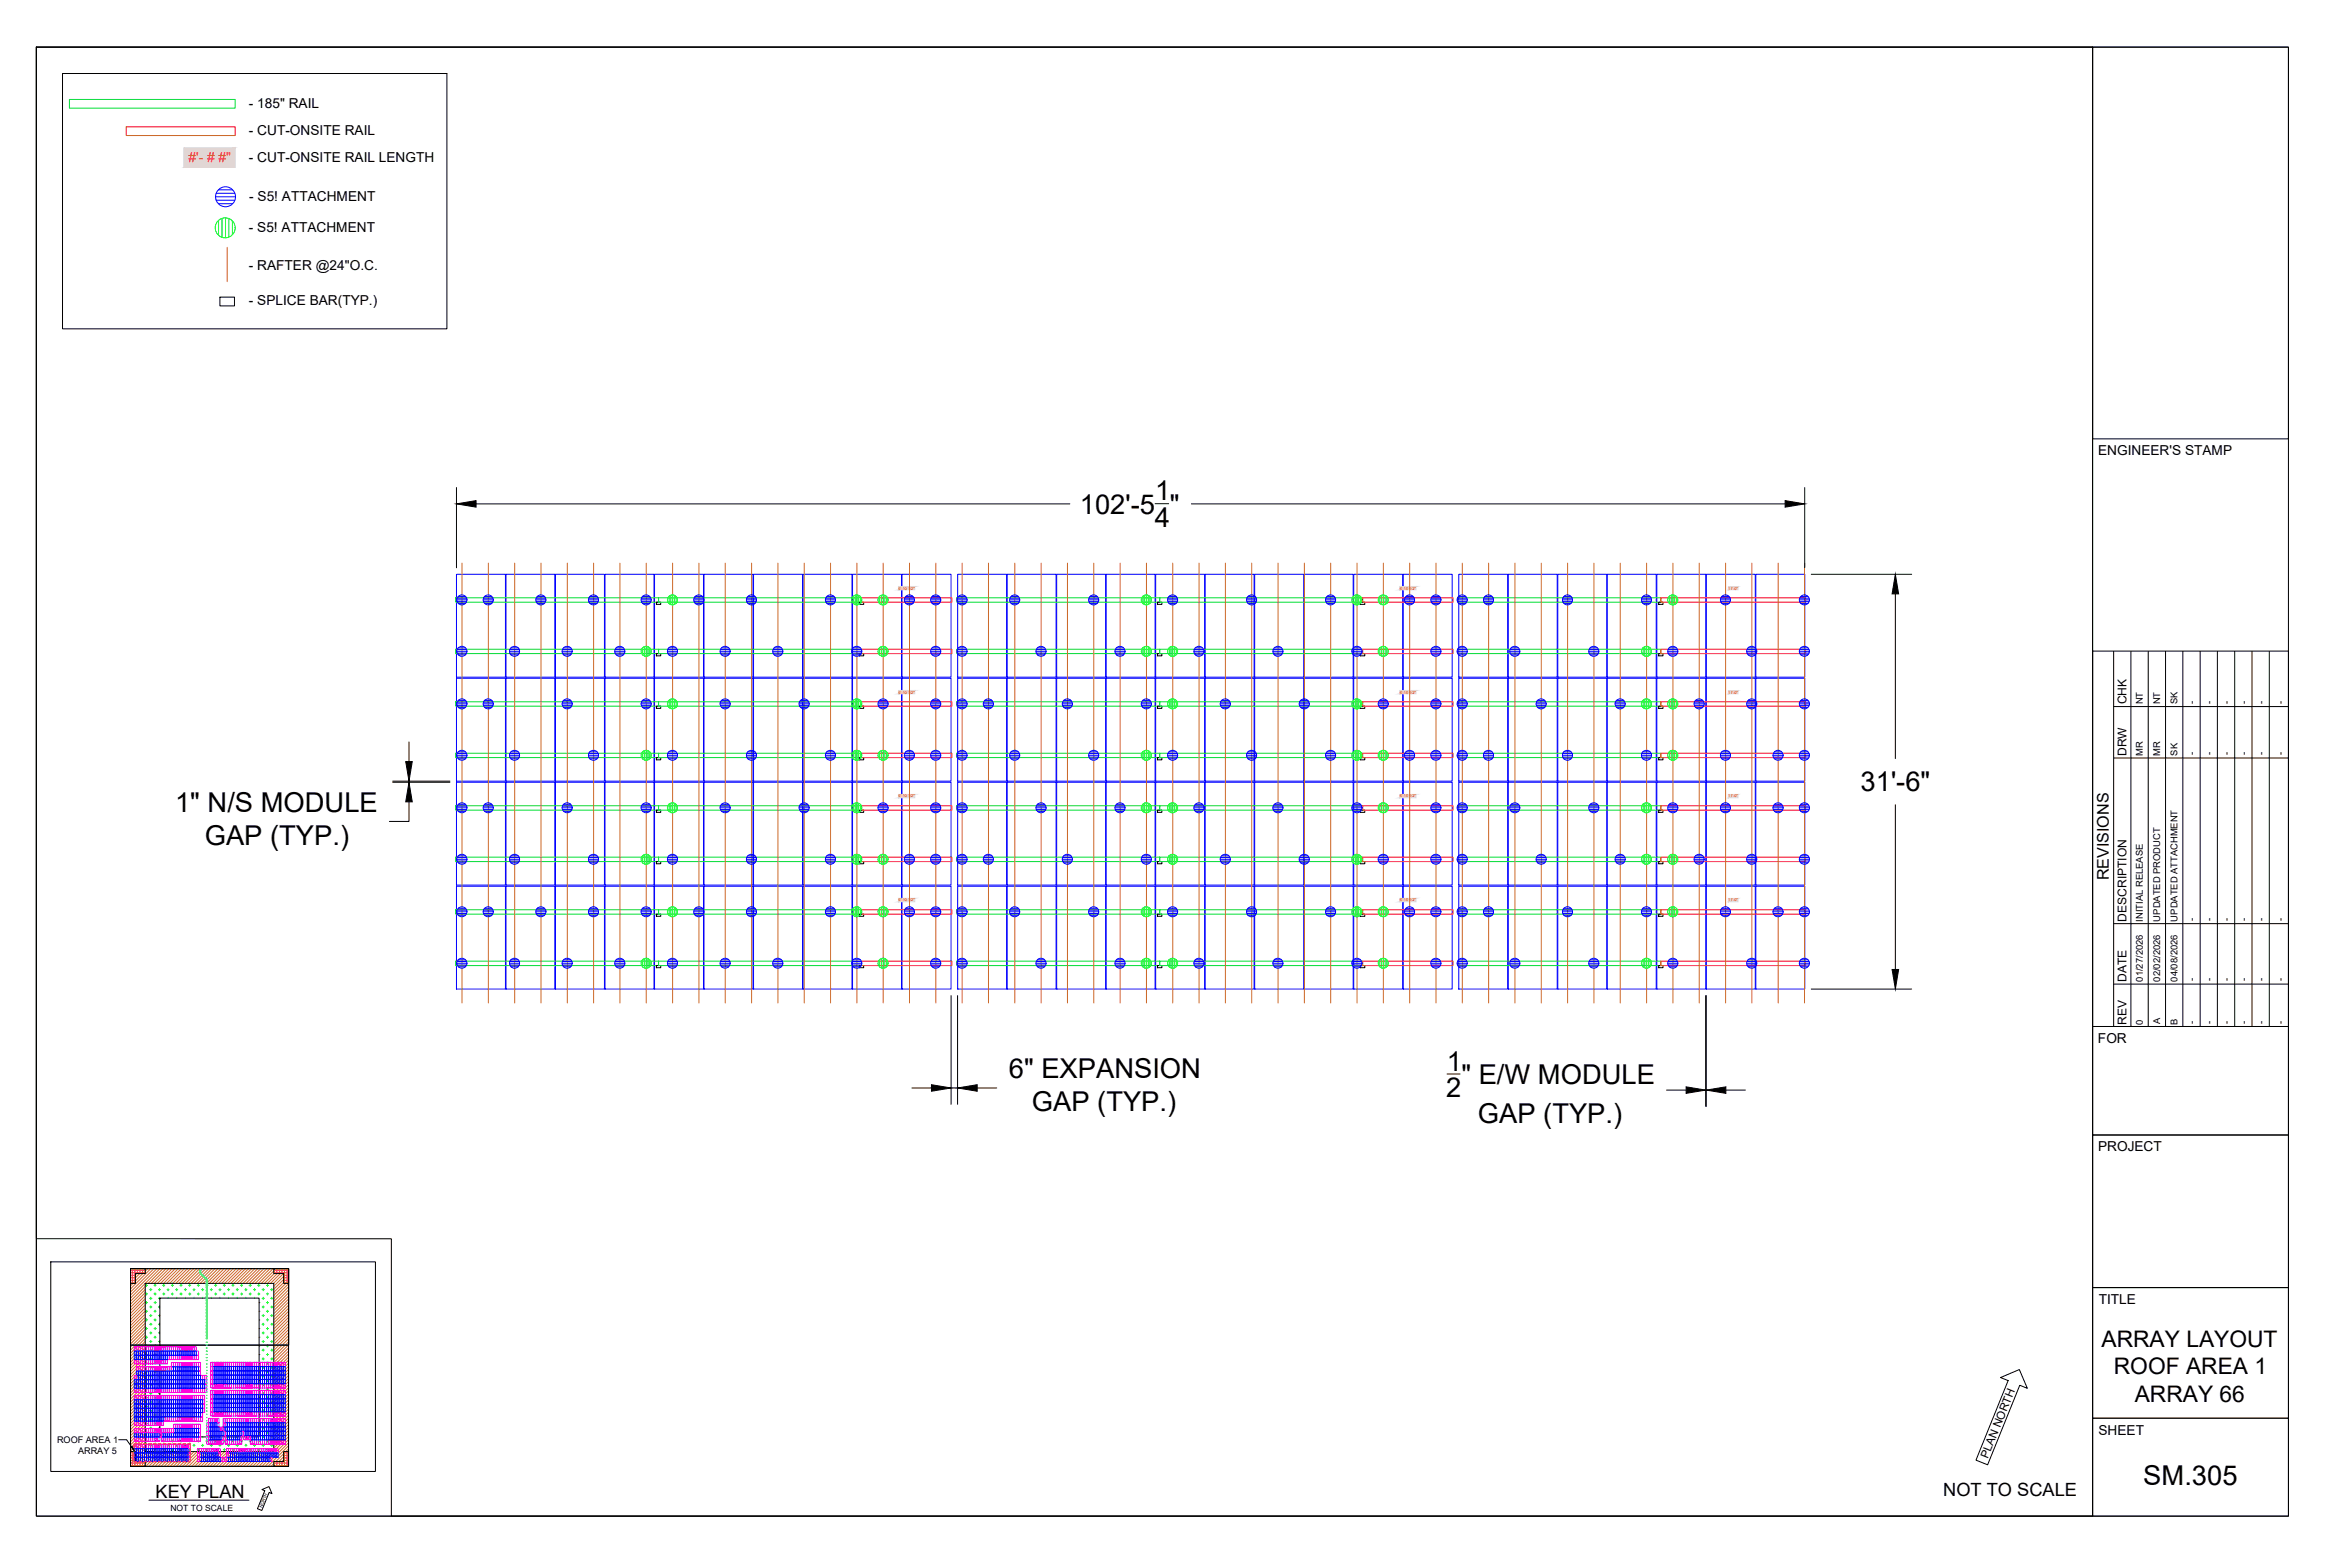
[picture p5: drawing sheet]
<svg xmlns="http://www.w3.org/2000/svg" width="914mm" height="610mm" viewBox="0 0 914 610" stroke-linecap="round" stroke-linejoin="round" font-family="sans-serif">
<defs><g id="words">
<g font-size="10.6">
<text x="449.5" y="194.7">1</text>
<text x="420.2" y="199.8">102'-5 &quot;</text>
<text x="449.3" y="204.9">4</text>
<text x="724" y="307.8">31'-6&quot;</text>
<text x="68.1" y="315.8">1&quot; N/S MODULE</text>
<text x="79.7" y="328.7">GAP (TYP.)</text>
<text x="392.5" y="419.5">6&quot; EXPANSION</text>
<text x="563" y="416.5">1</text>
<text x="568.6" y="421.6">&quot; E/W MODULE</text>
<text x="562.7" y="426.7">2</text>
<text x="401.5" y="432.4">GAP (TYP.)</text>
<text x="575" y="436.9">GAP (TYP.)</text>
<text x="834" y="577.8">SM.305</text>
</g>
<g font-size="8.9">
<text x="817.7" y="524">ARRAY LAYOUT</text>
<text x="822.5" y="534.7">ROOF AREA 1</text>
<text x="830.6" y="545.3">ARRAY 66</text>
</g>
<g font-size="7.1">
<text x="756.1" y="581.9">NOT TO SCALE</text>
<text x="60.5" y="582.6">KEY PLAN</text>
</g>
<text font-size="6.3" x="820.6" y="342.5" transform="rotate(-90 820.6 342.5)">REVISIONS</text>
<g font-size="5.3">
<text x="96.8" y="41.8">- 185&quot; RAIL</text>
<text x="96.9" y="52.5">- CUT-ONSITE RAIL</text>
<text x="96.9" y="63.1">- CUT-ONSITE RAIL LENGTH</text>
<text x="97" y="78.1">- S5! ATTACHMENT</text>
<text x="96.8" y="90.2">- S5! ATTACHMENT</text>
<text x="96.8" y="104.9">- RAFTER @24&quot;O.C.</text>
<text x="96.8" y="118.5">- SPLICE BAR(TYP.)</text>
<text x="816.4" y="177.1">ENGINEER'S STAMP</text>
<text x="816.3" y="405.7">FOR</text>
<text x="816.4" y="447.9">PROJECT</text>
<text x="816.7" y="507.2">TITLE</text>
<text x="816.5" y="558.1">SHEET</text>
</g>
<text font-size="5.3" fill="#f00" x="73.4" y="63.1">#'- # #&quot;</text>
<g font-size="4.7">
<text x="827.5" y="274" transform="rotate(-90 827.5 274)">CHK</text>
<text x="827.5" y="294.1" transform="rotate(-90 827.5 294.1)">DRW</text>
<text x="827.5" y="358.6" transform="rotate(-90 827.5 358.6)">DESCRIPTION</text>
<text x="827.5" y="382.1" transform="rotate(-90 827.5 382.1)">DATE</text>
<text x="827.5" y="398.8" transform="rotate(-90 827.5 398.8)">REV</text>
</g>
<text font-size="4.4" x="773.4" y="567.5" transform="rotate(-68 773.4 567.5)">PLAN NORTH</text>
<g font-size="3.7">
<text x="833.8" y="274" transform="rotate(-90 833.8 274)">NT</text>
<text x="840.6" y="274" transform="rotate(-90 840.6 274)">NT</text>
<text x="847.3" y="273.9" transform="rotate(-90 847.3 273.9)">SK</text>
<text x="854" y="273.9" transform="rotate(-90 854 273.9)">-</text>
<text x="860.7" y="273.9" transform="rotate(-90 860.7 273.9)">-</text>
<text x="867.5" y="273.9" transform="rotate(-90 867.5 273.9)">-</text>
<text x="874.2" y="273.9" transform="rotate(-90 874.2 273.9)">-</text>
<text x="880.9" y="273.9" transform="rotate(-90 880.9 273.9)">-</text>
<text x="888.5" y="273.9" transform="rotate(-90 888.5 273.9)">-</text>
<text x="847.3" y="293.9" transform="rotate(-90 847.3 293.9)">SK</text>
<text x="854" y="293.9" transform="rotate(-90 854 293.9)">-</text>
<text x="860.7" y="293.9" transform="rotate(-90 860.7 293.9)">-</text>
<text x="867.5" y="293.9" transform="rotate(-90 867.5 293.9)">-</text>
<text x="874.2" y="293.9" transform="rotate(-90 874.2 293.9)">-</text>
<text x="880.9" y="293.9" transform="rotate(-90 880.9 293.9)">-</text>
<text x="888.5" y="293.9" transform="rotate(-90 888.5 293.9)">-</text>
<text x="833.8" y="294" transform="rotate(-90 833.8 294)">MR</text>
<text x="840.6" y="294" transform="rotate(-90 840.6 294)">MR</text>
<text x="833.8" y="358.5" transform="rotate(-90 833.8 358.5)">INITIAL RELEASE</text>
<text x="840.6" y="358.5" transform="rotate(-90 840.6 358.5)">UPDATED PRODUCT</text>
<text x="847.3" y="358.5" transform="rotate(-90 847.3 358.5)">UPDATED ATTACHMENT</text>
<text x="854" y="358.3" transform="rotate(-90 854 358.3)">-</text>
<text x="860.7" y="358.3" transform="rotate(-90 860.7 358.3)">-</text>
<text x="867.5" y="358.3" transform="rotate(-90 867.5 358.3)">-</text>
<text x="874.2" y="358.3" transform="rotate(-90 874.2 358.3)">-</text>
<text x="880.9" y="358.3" transform="rotate(-90 880.9 358.3)">-</text>
<text x="888.5" y="358.3" transform="rotate(-90 888.5 358.3)">-</text>
<text x="833.8" y="381.9" transform="rotate(-90 833.8 381.9)">01/27/2026</text>
<text x="840.6" y="381.9" transform="rotate(-90 840.6 381.9)">02/02/2026</text>
<text x="847.3" y="381.9" transform="rotate(-90 847.3 381.9)">04/08/2026</text>
<text x="854" y="381.8" transform="rotate(-90 854 381.8)">-</text>
<text x="860.7" y="381.8" transform="rotate(-90 860.7 381.8)">-</text>
<text x="867.5" y="381.8" transform="rotate(-90 867.5 381.8)">-</text>
<text x="874.2" y="381.8" transform="rotate(-90 874.2 381.8)">-</text>
<text x="880.9" y="381.8" transform="rotate(-90 880.9 381.8)">-</text>
<text x="888.5" y="381.8" transform="rotate(-90 888.5 381.8)">-</text>
<text x="833.8" y="398.6" transform="rotate(-90 833.8 398.6)">0</text>
<text x="840.6" y="398.4" transform="rotate(-90 840.6 398.4)">A</text>
<text x="847.3" y="398.7" transform="rotate(-90 847.3 398.7)">B</text>
<text x="854" y="398.5" transform="rotate(-90 854 398.5)">-</text>
<text x="860.7" y="398.5" transform="rotate(-90 860.7 398.5)">-</text>
<text x="867.5" y="398.5" transform="rotate(-90 867.5 398.5)">-</text>
<text x="874.2" y="398.5" transform="rotate(-90 874.2 398.5)">-</text>
<text x="880.9" y="398.5" transform="rotate(-90 880.9 398.5)">-</text>
<text x="888.5" y="398.5" transform="rotate(-90 888.5 398.5)">-</text>
</g>
<g font-size="3.5">
<text x="22.2" y="561.4">ROOF AREA 1</text>
<text x="30.4" y="565.6">ARRAY 5</text>
</g>
<text font-size="3.3" x="66.3" y="587.9">NOT TO SCALE</text>
<text font-size="1.7" x="102" y="586.7" transform="rotate(-68 102 586.7)">NORTH</text>
<g font-size="1.5" fill="#f00">
<text x="349.7" y="229.3">6'-10 1/2&quot;</text>
<text x="544.6" y="229.3">6'-10 1/2&quot;</text>
<text x="672.5" y="229.3">11'-0&quot;</text>
<text x="349.7" y="269.8">6'-10 1/2&quot;</text>
<text x="544.6" y="269.8">6'-10 1/2&quot;</text>
<text x="672.5" y="269.8">11'-0&quot;</text>
<text x="349.7" y="310.2">6'-10 1/2&quot;</text>
<text x="544.6" y="310.2">6'-10 1/2&quot;</text>
<text x="672.5" y="310.2">11'-0&quot;</text>
<text x="349.7" y="350.7">6'-10 1/2&quot;</text>
<text x="544.6" y="350.7">6'-10 1/2&quot;</text>
<text x="672.5" y="350.7">11'-0&quot;</text>
</g>
</g></defs>
<!-- layer: Module -->
<g fill="none" stroke="#00f" stroke-width=".39">
<path d="M177.6 223.4h19.1v40h-19.1zM196.9 223.4h19v40h-19zM216.1 223.4h19.1v40h-19.1zM235.4 223.4h19.1v40h-19.1zM254.7 223.4h19v40h-19zM273.9 223.4h19.1v40h-19.1zM293.2 223.4h19.1v40h-19.1zM312.5 223.4h19v40h-19zM331.7 223.4h19.1v40h-19.1zM351 223.4h19.1v40h-19.1zM372.6 223.4h19.1v40h-19.1zM391.9 223.4h19v40h-19z"/>
<path d="M411.1 223.4h19.1v40h-19.1zM430.4 223.4h19.1v40h-19.1zM449.7 223.4h19v40h-19zM468.9 223.4h19.1v40h-19.1zM488.2 223.4h19.1v40h-19.1zM507.5 223.4h19v40h-19zM526.7 223.4h19.1v40h-19.1zM546 223.4h19.1v40h-19.1zM567.6 223.4h19.1v40h-19.1zM586.9 223.4h19v40h-19zM606.1 223.4h19.1v40h-19.1zM625.4 223.4h19.1v40h-19.1z"/>
<path d="M644.7 223.4h19v40h-19zM663.9 223.4h19.1v40h-19.1zM683.2 223.4h19.1v40h-19.1zM177.6 263.9h19.1v40h-19.1zM196.9 263.9h19v40h-19zM216.1 263.9h19.1v40h-19.1zM235.4 263.9h19.1v40h-19.1zM254.7 263.9h19v40h-19zM273.9 263.9h19.1v40h-19.1zM293.2 263.9h19.1v40h-19.1zM312.5 263.9h19v40h-19zM331.7 263.9h19.1v40h-19.1z"/>
<path d="M351 263.9h19.1v40h-19.1zM372.6 263.9h19.1v40h-19.1zM391.9 263.9h19v40h-19zM411.1 263.9h19.1v40h-19.1zM430.4 263.9h19.1v40h-19.1zM449.7 263.9h19v40h-19zM468.9 263.9h19.1v40h-19.1zM488.2 263.9h19.1v40h-19.1zM507.5 263.9h19v40h-19zM526.7 263.9h19.1v40h-19.1zM546 263.9h19.1v40h-19.1zM567.6 263.9h19.1v40h-19.1z"/>
<path d="M586.9 263.9h19v40h-19zM606.1 263.9h19.1v40h-19.1zM625.4 263.9h19.1v40h-19.1zM644.7 263.9h19v40h-19zM663.9 263.9h19.1v40h-19.1zM683.2 263.9h19.1v40h-19.1zM177.6 304.3h19.1v40h-19.1zM196.9 304.3h19v40h-19zM216.1 304.3h19.1v40h-19.1zM235.4 304.3h19.1v40h-19.1zM254.7 304.3h19v40h-19zM273.9 304.3h19.1v40h-19.1z"/>
<path d="M293.2 304.3h19.1v40h-19.1zM312.5 304.3h19v40h-19zM331.7 304.3h19.1v40h-19.1zM351 304.3h19.1v40h-19.1zM372.6 304.3h19.1v40h-19.1zM391.9 304.3h19v40h-19zM411.1 304.3h19.1v40h-19.1zM430.4 304.3h19.1v40h-19.1zM449.7 304.3h19v40h-19zM468.9 304.3h19.1v40h-19.1zM488.2 304.3h19.1v40h-19.1zM507.5 304.3h19v40h-19z"/>
<path d="M526.7 304.3h19.1v40h-19.1zM546 304.3h19.1v40h-19.1zM567.6 304.3h19.1v40h-19.1zM586.9 304.3h19v40h-19zM606.1 304.3h19.1v40h-19.1zM625.4 304.3h19.1v40h-19.1zM644.7 304.3h19v40h-19zM663.9 304.3h19.1v40h-19.1zM683.2 304.3h19.1v40h-19.1zM177.6 344.8h19.1v40h-19.1zM196.9 344.8h19v40h-19zM216.1 344.8h19.1v40h-19.1z"/>
<path d="M235.4 344.8h19.1v40h-19.1zM254.7 344.8h19v40h-19zM273.9 344.8h19.1v40h-19.1zM293.2 344.8h19.1v40h-19.1zM312.5 344.8h19v40h-19zM331.7 344.8h19.1v40h-19.1zM351 344.8h19.1v40h-19.1zM372.6 344.8h19.1v40h-19.1zM391.9 344.8h19v40h-19zM411.1 344.8h19.1v40h-19.1zM430.4 344.8h19.1v40h-19.1zM449.7 344.8h19v40h-19z"/>
<path d="M468.9 344.8h19.1v40h-19.1zM488.2 344.8h19.1v40h-19.1zM507.5 344.8h19v40h-19zM526.7 344.8h19.1v40h-19.1zM546 344.8h19.1v40h-19.1zM567.6 344.8h19.1v40h-19.1zM586.9 344.8h19v40h-19zM606.1 344.8h19.1v40h-19.1zM625.4 344.8h19.1v40h-19.1zM644.7 344.8h19v40h-19zM663.9 344.8h19.1v40h-19.1zM683.2 344.8h19.1v40h-19.1z"/>
<path d="M52.2 536.7h.8v1.7h-.8zM52.2 538.4h.8v1.7h-.8zM52.2 527.3h.8v1.6h-.8zM52.2 525.6h.8v1.6h-.8zM53.1 533.4h.7v1.6h-.7zM53.1 535.1h.7v1.6h-.7zM53.1 536.7h.7v1.7h-.7zM53.1 538.4h.7v1.7h-.7zM53.1 527.3h.7v1.6h-.7zM53.1 525.6h.7v1.6h-.7zM53.8 533.4h.8v1.6h-.8zM53.8 535.1h.8v1.6h-.8z"/>
<path d="M53.8 536.7h.8v1.7h-.8zM53.8 538.4h.8v1.7h-.8zM53.8 527.3h.8v1.6h-.8zM53.8 525.6h.8v1.6h-.8zM54.6 533.4h.8v1.6h-.8zM54.6 535.1h.8v1.6h-.8zM54.6 536.7h.8v1.7h-.8zM54.6 538.4h.8v1.7h-.8zM54.6 527.3h.8v1.6h-.8zM54.6 525.6h.8v1.6h-.8zM55.4 533.4h.8v1.6h-.8zM55.4 535.1h.8v1.6h-.8z"/>
<path d="M55.4 536.7h.8v1.7h-.8zM55.4 538.4h.8v1.7h-.8zM55.4 527.3h.8v1.6h-.8zM55.4 525.6h.8v1.6h-.8zM56.2 533.4h.8v1.6h-.8zM56.2 535.1h.8v1.6h-.8zM56.2 536.7h.8v1.7h-.8zM56.2 538.4h.8v1.7h-.8zM56.2 527.3h.8v1.6h-.8zM56.2 525.6h.8v1.6h-.8zM57 533.4h.8v1.6h-.8zM57 535.1h.8v1.6h-.8z"/>
<path d="M57 536.7h.8v1.7h-.8zM57 538.4h.8v1.7h-.8zM57 527.3h.8v1.6h-.8zM57 525.6h.8v1.6h-.8zM57.8 533.4h.8v1.6h-.8zM57.8 535.1h.8v1.6h-.8zM57.8 536.7h.8v1.7h-.8zM57.8 538.4h.8v1.7h-.8zM57.8 527.3h.8v1.6h-.8zM57.8 525.6h.8v1.6h-.8zM58.6 533.4h.8v1.6h-.8zM58.6 535.1h.8v1.6h-.8z"/>
<path d="M58.6 536.7h.8v1.7h-.8zM58.6 538.4h.8v1.7h-.8zM58.6 527.3h.8v1.6h-.8zM58.6 525.6h.8v1.6h-.8zM59.4 533.4h.8v1.6h-.8zM59.4 535.1h.8v1.6h-.8zM59.4 536.7h.8v1.7h-.8zM59.4 538.4h.8v1.7h-.8zM59.4 527.3h.8v1.6h-.8zM59.4 525.6h.8v1.6h-.8zM60.3 533.4h.8v1.6h-.8zM60.3 535.1h.8v1.6h-.8z"/>
<path d="M60.3 536.7h.8v1.7h-.8zM60.3 538.4h.8v1.7h-.8zM60.3 527.3h.8v1.6h-.8zM60.3 525.6h.8v1.6h-.8zM61.1 533.4h.8v1.6h-.8zM61.1 535.1h.8v1.6h-.8zM61.1 536.7h.8v1.7h-.8zM61.1 538.4h.8v1.7h-.8zM61.1 527.3h.8v1.6h-.8zM61.1 525.6h.8v1.6h-.8zM61.9 533.4h.8v1.6h-.8zM61.9 535.1h.8v1.6h-.8z"/>
<path d="M61.9 536.7h.8v1.7h-.8zM61.9 538.4h.8v1.7h-.8zM61.9 527.3h.8v1.6h-.8zM61.9 525.6h.8v1.6h-.8zM62.7 533.4h.8v1.6h-.8zM62.7 535.1h.8v1.6h-.8zM62.7 536.7h.8v1.7h-.8zM62.7 538.4h.8v1.7h-.8zM62.7 527.3h.8v1.6h-.8zM62.7 525.6h.8v1.6h-.8zM63.5 533.4h.8v1.6h-.8zM63.5 535.1h.8v1.6h-.8z"/>
<path d="M63.5 536.7h.8v1.7h-.8zM63.5 538.4h.8v1.7h-.8zM63.5 527.3h.8v1.6h-.8zM63.5 525.6h.8v1.6h-.8zM64.3 533.4h.8v1.6h-.8zM64.3 535.1h.8v1.6h-.8zM64.3 536.7h.8v1.7h-.8zM64.3 538.4h.8v1.7h-.8zM64.3 527.3h.8v1.6h-.8zM64.3 525.6h.8v1.6h-.8zM65.1 533.4h.8v1.6h-.8zM65.1 535.1h.8v1.6h-.8z"/>
<path d="M65.1 536.7h.8v1.7h-.8zM65.1 538.4h.8v1.7h-.8zM65.1 525.6h.8v1.6h-.8zM65.9 533.4h.8v1.6h-.8zM65.9 535.1h.8v1.6h-.8zM65.9 536.7h.8v1.7h-.8zM65.9 538.4h.8v1.7h-.8zM65.9 525.6h.8v1.6h-.8zM66.7 531.7h.8v1.7h-.8zM66.7 533.4h.8v1.6h-.8zM66.7 535.1h.8v1.6h-.8zM66.7 536.7h.8v1.7h-.8z"/>
<path d="M66.7 538.4h.8v1.7h-.8zM66.7 525.6h.8v1.6h-.8zM67.5 531.7h.8v1.7h-.8zM67.5 533.4h.8v1.6h-.8zM67.5 535.1h.8v1.6h-.8zM67.5 536.7h.8v1.7h-.8zM67.5 538.4h.8v1.7h-.8zM67.5 525.6h.8v1.6h-.8zM68.4 531.7h.8v1.7h-.8zM68.4 533.4h.8v1.6h-.8zM68.4 535.1h.8v1.6h-.8zM68.4 536.7h.8v1.7h-.8z"/>
<path d="M68.4 538.4h.8v1.7h-.8zM68.4 525.6h.8v1.6h-.8zM69.2 531.7h.8v1.7h-.8zM69.2 533.4h.8v1.6h-.8zM69.2 535.1h.8v1.6h-.8zM69.2 536.7h.8v1.7h-.8zM69.2 538.4h.8v1.7h-.8zM69.2 525.6h.8v1.6h-.8zM70 531.7h.8v1.7h-.8zM70 533.4h.8v1.6h-.8zM70 535.1h.8v1.6h-.8zM70 536.7h.8v1.7h-.8z"/>
<path d="M70 538.4h.8v1.7h-.8zM70 525.6h.8v1.6h-.8zM70.8 531.7h.8v1.7h-.8zM70.8 533.4h.8v1.6h-.8zM70.8 535.1h.8v1.6h-.8zM70.8 536.7h.8v1.7h-.8zM70.8 538.4h.8v1.7h-.8zM70.8 525.6h.8v1.6h-.8zM71.6 531.7h.8v1.7h-.8zM71.6 533.4h.8v1.6h-.8zM71.6 535.1h.8v1.6h-.8zM71.6 536.7h.8v1.7h-.8z"/>
<path d="M71.6 538.4h.8v1.7h-.8zM71.6 525.6h.8v1.6h-.8zM72.4 531.7h.8v1.7h-.8zM72.4 533.4h.8v1.6h-.8zM72.4 535.1h.8v1.6h-.8zM72.4 536.7h.8v1.7h-.8zM72.4 538.4h.8v1.7h-.8zM72.4 525.6h.8v1.6h-.8zM73.2 531.7h.8v1.7h-.8zM73.2 533.4h.8v1.6h-.8zM73.2 535.1h.8v1.6h-.8zM73.2 536.7h.8v1.7h-.8z"/>
<path d="M73.2 538.4h.8v1.7h-.8zM73.2 525.6h.8v1.6h-.8zM74 531.7h.7v1.7h-.7zM74 533.4h.7v1.6h-.7zM74 535.1h.7v1.6h-.7zM74 536.7h.7v1.7h-.7zM74 538.4h.7v1.7h-.7zM74 525.6h.7v1.6h-.7zM74.8 531.7h.8v1.7h-.8zM74.8 533.4h.8v1.6h-.8zM74.8 535.1h.8v1.6h-.8zM74.8 536.7h.8v1.7h-.8z"/>
<path d="M74.8 538.4h.8v1.7h-.8zM74.8 525.6h.8v1.6h-.8zM75.6 531.7h.8v1.7h-.8zM75.6 533.4h.8v1.6h-.8zM75.6 535.1h.8v1.6h-.8zM75.6 536.7h.8v1.7h-.8zM75.6 538.4h.8v1.7h-.8zM75.6 525.6h.8v1.6h-.8zM76.5 531.7h.7v1.7h-.7zM76.5 533.4h.7v1.6h-.7zM76.5 535.1h.7v1.6h-.7zM76.5 536.7h.7v1.7h-.7z"/>
<path d="M76.5 538.4h.7v1.7h-.7zM77.2 535.1h.8v1.6h-.8zM77.2 536.7h.8v1.7h-.8zM77.2 538.4h.8v1.7h-.8zM78 536.7h.8v1.7h-.8zM78 538.4h.8v1.7h-.8zM78.9 536.7h.7v1.7h-.7zM78.9 538.4h.7v1.7h-.7zM82.8 531.6h.8v1.7h-.8zM82.8 533.3h.8v1.6h-.8zM82.8 535h.8v1.6h-.8zM82.8 536.6h.8v1.7h-.8z"/>
<path d="M83.6 531.6h.8v1.7h-.8zM83.6 533.3h.8v1.6h-.8zM83.6 535h.8v1.6h-.8zM83.6 536.6h.8v1.7h-.8zM84.4 531.6h.8v1.7h-.8zM84.4 533.3h.8v1.6h-.8zM84.4 535h.8v1.6h-.8zM84.4 536.6h.8v1.7h-.8zM85.2 531.6h.8v1.7h-.8zM85.2 533.3h.8v1.6h-.8zM85.2 535h.8v1.6h-.8zM85.2 536.6h.8v1.7h-.8z"/>
<path d="M86 531.6h.8v1.7h-.8zM86 533.3h.8v1.6h-.8zM86 535h.8v1.6h-.8zM86 536.6h.8v1.7h-.8zM86.8 531.6h.8v1.7h-.8zM86.8 533.3h.8v1.6h-.8zM86.8 535h.8v1.6h-.8zM86.8 536.6h.8v1.7h-.8zM87.6 531.6h.8v1.7h-.8zM87.6 533.3h.8v1.6h-.8zM87.6 535h.8v1.6h-.8zM87.6 536.6h.8v1.7h-.8z"/>
<path d="M88.4 531.6h.8v1.7h-.8zM88.4 533.3h.8v1.6h-.8zM88.4 535h.8v1.6h-.8zM88.4 536.6h.8v1.7h-.8zM89.2 531.6h.8v1.7h-.8zM89.2 533.3h.8v1.6h-.8zM89.2 535h.8v1.6h-.8zM89.2 536.6h.8v1.7h-.8zM90.1 531.6h.8v1.7h-.8zM90.1 533.3h.8v1.6h-.8zM90.1 535h.8v1.6h-.8zM90.1 536.6h.8v1.7h-.8z"/>
<path d="M90.9 531.6h.8v1.7h-.8zM90.9 533.3h.8v1.6h-.8zM90.9 535h.8v1.6h-.8zM90.9 536.6h.8v1.7h-.8zM91.7 531.6h.8v1.7h-.8zM91.7 533.3h.8v1.6h-.8zM91.7 535h.8v1.6h-.8zM91.7 536.6h.8v1.7h-.8zM92.5 531.6h.8v1.7h-.8zM92.5 533.3h.8v1.6h-.8zM92.5 535h.8v1.6h-.8zM92.5 536.6h.8v1.7h-.8z"/>
<path d="M93.3 531.6h.8v1.7h-.8zM93.3 533.3h.8v1.6h-.8zM93.3 535h.8v1.6h-.8zM93.3 536.6h.8v1.7h-.8zM94.1 531.6h.8v1.7h-.8zM94.1 533.3h.8v1.6h-.8zM94.1 535h.8v1.6h-.8zM94.1 536.6h.8v1.7h-.8zM94.9 531.6h.8v1.7h-.8zM94.9 533.3h.8v1.6h-.8zM94.9 535h.8v1.6h-.8zM94.9 536.6h.8v1.7h-.8z"/>
<path d="M95.7 531.6h.8v1.7h-.8zM95.7 533.3h.8v1.6h-.8zM95.7 535h.8v1.6h-.8zM95.7 536.6h.8v1.7h-.8zM96.5 531.6h.8v1.7h-.8zM96.5 533.3h.8v1.6h-.8zM96.5 535h.8v1.6h-.8zM96.5 536.6h.8v1.7h-.8zM97.3 531.6h.8v1.7h-.8zM97.3 533.3h.8v1.6h-.8zM97.3 535h.8v1.6h-.8zM97.3 536.6h.8v1.7h-.8z"/>
<path d="M98.2 531.6h.8v1.7h-.8zM98.2 533.3h.8v1.6h-.8zM98.2 535h.8v1.6h-.8zM98.2 536.6h.8v1.7h-.8zM99 531.6h.7v1.7h-.7zM99 533.3h.7v1.6h-.7zM99 535h.7v1.6h-.7zM99 536.6h.7v1.7h-.7zM99.8 531.6h.7v1.7h-.7zM99.8 533.3h.7v1.6h-.7zM99.8 535h.7v1.6h-.7zM99.8 536.6h.7v1.7h-.7z"/>
<path d="M100.5 531.6h.9v1.7h-.9zM100.5 533.3h.9v1.6h-.9zM100.5 535h.9v1.6h-.9zM100.5 536.6h.9v1.7h-.9zM101.4 531.6h.7v1.7h-.7zM101.4 533.3h.7v1.6h-.7zM101.4 535h.7v1.6h-.7zM101.4 536.6h.7v1.7h-.7zM102.2 531.6h.7v1.7h-.7zM102.2 533.3h.7v1.6h-.7zM102.2 535h.7v1.6h-.7zM102.2 536.6h.7v1.7h-.7z"/>
<path d="M102.9 531.6h.8v1.7h-.8zM102.9 533.3h.8v1.6h-.8zM102.9 535h.8v1.6h-.8zM102.9 536.6h.8v1.7h-.8zM103.7 531.6h.8v1.7h-.8zM103.7 533.3h.8v1.6h-.8zM103.7 535h.8v1.6h-.8zM103.7 536.6h.8v1.7h-.8zM104.5 531.6h.8v1.7h-.8zM104.5 533.3h.8v1.6h-.8zM104.5 535h.8v1.6h-.8zM104.5 536.6h.8v1.7h-.8z"/>
<path d="M105.3 531.6h.8v1.7h-.8zM105.3 533.3h.8v1.6h-.8zM105.3 535h.8v1.6h-.8zM105.3 536.6h.8v1.7h-.8zM106.2 531.6h.8v1.7h-.8zM106.2 533.3h.8v1.6h-.8zM106.2 535h.8v1.6h-.8zM106.2 536.6h.8v1.7h-.8zM107 531.6h.8v1.7h-.8zM107 533.3h.8v1.6h-.8zM107 535h.8v1.6h-.8zM107 536.6h.8v1.7h-.8z"/>
<path d="M107.8 531.6h.8v1.7h-.8zM107.8 533.3h.8v1.6h-.8zM107.8 535h.8v1.6h-.8zM107.8 536.6h.8v1.7h-.8zM108.6 531.6h.8v1.7h-.8zM108.6 533.3h.8v1.6h-.8zM108.6 535h.8v1.6h-.8zM108.6 536.6h.8v1.7h-.8zM109.4 531.6h.8v1.7h-.8zM109.4 533.3h.8v1.6h-.8zM109.4 535h.8v1.6h-.8zM109.4 536.6h.8v1.7h-.8z"/>
<path d="M110.2 531.6h.8v1.7h-.8zM110.2 533.3h.8v1.6h-.8zM110.2 535h.8v1.6h-.8zM110.2 536.6h.8v1.7h-.8zM52.2 557.4h.8v1.6h-.8zM52.2 551.2h.8v1.7h-.8zM52.2 549.5h.8v1.7h-.8zM52.2 544.5h.8v1.7h-.8zM52.2 547.9h.8v1.6h-.8zM52.2 546.2h.8v1.6h-.8zM53.1 557.4h.7v1.6h-.7zM53.1 551.2h.7v1.7h-.7z"/>
<path d="M53.1 549.5h.7v1.7h-.7zM53.1 544.5h.7v1.7h-.7zM53.1 547.9h.7v1.6h-.7zM53.1 546.2h.7v1.6h-.7zM53.8 557.4h.8v1.6h-.8zM53.8 551.2h.8v1.7h-.8zM53.8 549.5h.8v1.7h-.8zM53.8 544.5h.8v1.7h-.8zM53.8 547.9h.8v1.6h-.8zM53.8 546.2h.8v1.6h-.8zM54.6 557.4h.8v1.6h-.8zM54.6 551.2h.8v1.7h-.8z"/>
<path d="M54.6 549.5h.8v1.7h-.8zM54.6 544.5h.8v1.7h-.8zM54.6 547.9h.8v1.6h-.8zM54.6 546.2h.8v1.6h-.8zM55.4 557.4h.8v1.6h-.8zM55.4 551.2h.8v1.7h-.8zM55.4 549.5h.8v1.7h-.8zM55.4 544.5h.8v1.7h-.8zM55.4 547.9h.8v1.6h-.8zM55.4 546.2h.8v1.6h-.8zM56.2 557.4h.8v1.6h-.8zM56.2 551.2h.8v1.7h-.8z"/>
<path d="M56.2 549.5h.8v1.7h-.8zM56.2 544.5h.8v1.7h-.8zM56.2 547.9h.8v1.6h-.8zM56.2 546.2h.8v1.6h-.8zM57 557.4h.8v1.6h-.8zM57 551.2h.8v1.7h-.8zM57 549.5h.8v1.7h-.8zM57 544.5h.8v1.7h-.8zM57 547.9h.8v1.6h-.8zM57 546.2h.8v1.6h-.8zM57.8 557.4h.8v1.6h-.8zM57.8 551.2h.8v1.7h-.8z"/>
<path d="M57.8 549.5h.8v1.7h-.8zM57.8 544.5h.8v1.7h-.8zM57.8 547.9h.8v1.6h-.8zM57.8 546.2h.8v1.6h-.8zM58.6 557.4h.8v1.6h-.8zM58.6 551.2h.8v1.7h-.8zM58.6 549.5h.8v1.7h-.8zM58.6 544.5h.8v1.7h-.8zM58.6 547.9h.8v1.6h-.8zM58.6 546.2h.8v1.6h-.8zM59.4 557.4h.8v1.6h-.8zM59.4 551.2h.8v1.7h-.8z"/>
<path d="M59.4 549.5h.8v1.7h-.8zM59.4 544.5h.8v1.7h-.8zM59.4 547.9h.8v1.6h-.8zM59.4 546.2h.8v1.6h-.8zM60.3 557.4h.8v1.6h-.8zM60.3 551.2h.8v1.7h-.8zM60.3 549.5h.8v1.7h-.8zM60.3 544.5h.8v1.7h-.8zM60.3 547.9h.8v1.6h-.8zM60.3 546.2h.8v1.6h-.8zM61.1 557.4h.8v1.6h-.8zM61.1 551.2h.8v1.7h-.8z"/>
<path d="M61.1 549.5h.8v1.7h-.8zM61.1 544.5h.8v1.7h-.8zM61.1 547.9h.8v1.6h-.8zM61.1 546.2h.8v1.6h-.8zM61.9 551.2h.8v1.7h-.8zM61.9 549.5h.8v1.7h-.8zM61.9 544.5h.8v1.7h-.8zM61.9 547.9h.8v1.6h-.8zM61.9 546.2h.8v1.6h-.8zM62.7 557.4h.8v1.6h-.8zM62.7 551.2h.8v1.7h-.8zM62.7 549.5h.8v1.7h-.8z"/>
<path d="M62.7 544.5h.8v1.7h-.8zM62.7 547.9h.8v1.6h-.8zM62.7 546.2h.8v1.6h-.8zM63.5 557.4h.8v1.6h-.8zM63.5 549.5h.8v1.7h-.8zM63.5 544.5h.8v1.7h-.8zM63.5 547.9h.8v1.6h-.8zM63.5 546.2h.8v1.6h-.8zM64.3 557.4h.8v1.6h-.8zM64.3 549.5h.8v1.7h-.8zM64.3 544.5h.8v1.7h-.8zM64.3 547.9h.8v1.6h-.8z"/>
<path d="M64.3 546.2h.8v1.6h-.8zM65.1 557.4h.8v1.6h-.8zM65.1 549.5h.8v1.7h-.8zM65.1 544.5h.8v1.7h-.8zM65.1 547.9h.8v1.6h-.8zM65.1 546.2h.8v1.6h-.8zM65.9 557.4h.8v1.6h-.8zM65.9 549.5h.8v1.7h-.8zM65.9 544.5h.8v1.7h-.8zM65.9 547.9h.8v1.6h-.8zM65.9 546.2h.8v1.6h-.8zM66.7 557.4h.8v1.6h-.8z"/>
<path d="M66.7 549.5h.8v1.7h-.8zM66.7 544.5h.8v1.7h-.8zM66.7 547.9h.8v1.6h-.8zM66.7 546.2h.8v1.6h-.8zM67.5 549.5h.8v1.7h-.8zM67.5 544.5h.8v1.7h-.8zM67.5 547.9h.8v1.6h-.8zM67.5 546.2h.8v1.6h-.8zM67.6 557.4h.8v1.6h-.8zM67.6 555.7h.8v1.7h-.8zM68.4 557.4h.8v1.6h-.8zM68.4 555.7h.8v1.7h-.8z"/>
<path d="M68.4 549.5h.8v1.7h-.8zM68.4 544.5h.8v1.7h-.8zM68.4 547.9h.8v1.6h-.8zM68.4 546.2h.8v1.6h-.8zM69.2 557.4h.8v1.6h-.8zM69.2 555.7h.8v1.7h-.8zM69.2 549.5h.8v1.7h-.8zM69.2 544.5h.8v1.7h-.8zM69.2 547.9h.8v1.6h-.8zM69.2 546.2h.8v1.6h-.8zM70 557.4h.8v1.6h-.8zM70 555.7h.8v1.7h-.8z"/>
<path d="M70 549.5h.8v1.7h-.8zM70 544.5h.8v1.7h-.8zM70 547.9h.8v1.6h-.8zM70 546.2h.8v1.6h-.8zM70.8 557.4h.8v1.6h-.8zM70.8 555.7h.8v1.7h-.8zM70.8 549.5h.8v1.7h-.8zM70.8 544.5h.8v1.7h-.8zM70.8 547.9h.8v1.6h-.8zM70.8 546.2h.8v1.6h-.8zM71.6 557.4h.8v1.6h-.8zM71.6 555.7h.8v1.7h-.8z"/>
<path d="M71.6 549.5h.8v1.7h-.8zM71.6 544.5h.8v1.7h-.8zM71.6 547.9h.8v1.6h-.8zM71.6 546.2h.8v1.6h-.8zM72.4 557.4h.8v1.6h-.8zM72.4 555.7h.8v1.7h-.8zM72.4 549.5h.8v1.7h-.8zM72.4 544.5h.8v1.7h-.8zM72.4 547.9h.8v1.6h-.8zM72.4 546.2h.8v1.6h-.8zM73.2 557.4h.8v1.6h-.8zM73.2 555.7h.8v1.7h-.8z"/>
<path d="M73.2 549.5h.8v1.7h-.8zM73.2 544.5h.8v1.7h-.8zM73.2 547.9h.8v1.6h-.8zM73.2 546.2h.8v1.6h-.8zM74 557.4h.7v1.6h-.7zM74 555.7h.7v1.7h-.7zM74 549.5h.7v1.7h-.7zM74 544.5h.7v1.7h-.7zM74 547.9h.7v1.6h-.7zM74 546.2h.7v1.6h-.7zM74.8 557.4h.8v1.6h-.8zM74.8 555.7h.8v1.7h-.8z"/>
<path d="M74.8 549.5h.8v1.7h-.8zM74.8 544.5h.8v1.7h-.8zM74.8 547.9h.8v1.6h-.8zM74.8 546.2h.8v1.6h-.8zM75.6 549.5h.8v1.7h-.8zM75.6 544.5h.8v1.7h-.8zM75.6 547.9h.8v1.6h-.8zM75.6 546.2h.8v1.6h-.8zM75.7 557.4h.7v1.6h-.7zM75.7 555.7h.7v1.7h-.7zM76.5 557.4h.7v1.6h-.7zM76.5 555.7h.7v1.7h-.7z"/>
<path d="M76.5 549.5h.7v1.7h-.7zM76.5 544.5h.7v1.7h-.7zM76.5 547.9h.7v1.6h-.7zM76.5 546.2h.7v1.6h-.7zM77.2 549.5h.8v1.7h-.8zM77.2 544.5h.8v1.7h-.8zM77.2 547.9h.8v1.6h-.8zM77.2 546.2h.8v1.6h-.8zM78 544.5h.8v1.7h-.8zM78 547.9h.8v1.6h-.8zM78 546.2h.8v1.6h-.8zM81.2 558.5h.8v1.6h-.8z"/>
<path d="M81.2 553.5h.8v1.6h-.8zM81.2 555.1h.8v1.7h-.8zM81.2 556.8h.8v1.7h-.8zM82 558.5h.8v1.6h-.8zM82 553.5h.8v1.6h-.8zM82 555.1h.8v1.7h-.8zM82 556.8h.8v1.7h-.8zM82.8 542.5h.8v1.7h-.8zM82.8 544.2h.8v1.7h-.8zM82.8 545.9h.8v1.6h-.8zM82.8 547.6h.8v1.6h-.8zM82.8 558.5h.8v1.6h-.8z"/>
<path d="M82.8 553.5h.8v1.6h-.8zM82.8 555.1h.8v1.7h-.8zM82.8 556.8h.8v1.7h-.8zM83.6 542.5h.8v1.7h-.8zM83.6 544.2h.8v1.7h-.8zM83.6 545.9h.8v1.6h-.8zM83.6 547.6h.8v1.6h-.8zM83.6 558.5h.8v1.6h-.8zM83.6 553.5h.8v1.6h-.8zM83.6 555.1h.8v1.7h-.8zM83.6 556.8h.8v1.7h-.8zM84.4 542.5h.8v1.7h-.8z"/>
<path d="M84.4 544.2h.8v1.7h-.8zM84.4 545.9h.8v1.6h-.8zM84.4 547.6h.8v1.6h-.8zM84.4 558.5h.8v1.6h-.8zM84.4 555.1h.8v1.7h-.8zM84.4 556.8h.8v1.7h-.8zM85.2 542.5h.8v1.7h-.8zM85.2 544.2h.8v1.7h-.8zM85.2 545.9h.8v1.6h-.8zM85.2 547.6h.8v1.6h-.8zM85.2 558.5h.8v1.6h-.8zM85.2 556.8h.8v1.7h-.8z"/>
<path d="M86 542.5h.8v1.7h-.8zM86 544.2h.8v1.7h-.8zM86 545.9h.8v1.6h-.8zM86 547.6h.8v1.6h-.8zM86 556.8h.8v1.7h-.8zM86.8 542.5h.8v1.7h-.8zM86.8 544.2h.8v1.7h-.8zM86.8 545.9h.8v1.6h-.8zM86.8 547.6h.8v1.6h-.8zM86.8 555.1h.8v1.7h-.8zM87.6 542.5h.8v1.7h-.8zM87.6 544.2h.8v1.7h-.8z"/>
<path d="M87.6 545.9h.8v1.6h-.8zM87.6 547.6h.8v1.6h-.8zM87.6 553.5h.8v1.6h-.8zM87.6 555.1h.8v1.7h-.8zM87.6 556.8h.8v1.7h-.8zM88.4 542.5h.8v1.7h-.8zM88.4 544.2h.8v1.7h-.8zM88.4 545.9h.8v1.6h-.8zM88.4 547.6h.8v1.6h-.8zM88.5 558.5h.8v1.6h-.8zM88.5 553.5h.8v1.6h-.8zM88.5 555.1h.8v1.7h-.8z"/>
<path d="M88.5 556.8h.8v1.7h-.8zM89.2 542.5h.8v1.7h-.8zM89.2 544.2h.8v1.7h-.8zM89.2 545.9h.8v1.6h-.8zM89.2 547.6h.8v1.6h-.8zM89.3 558.5h.8v1.6h-.8zM89.3 553.5h.8v1.6h-.8zM89.3 555.1h.8v1.7h-.8zM89.3 556.8h.8v1.7h-.8zM90.1 542.5h.8v1.7h-.8zM90.1 544.2h.8v1.7h-.8zM90.1 545.9h.8v1.6h-.8z"/>
<path d="M90.1 547.6h.8v1.6h-.8zM90.1 558.5h.8v1.6h-.8zM90.1 553.5h.8v1.6h-.8zM90.1 555.1h.8v1.7h-.8zM90.1 556.8h.8v1.7h-.8zM90.9 542.5h.8v1.7h-.8zM90.9 544.2h.8v1.7h-.8zM90.9 545.9h.8v1.6h-.8zM90.9 547.6h.8v1.6h-.8zM90.9 558.5h.8v1.6h-.8zM90.9 553.5h.8v1.6h-.8zM90.9 555.1h.8v1.7h-.8z"/>
<path d="M90.9 556.8h.8v1.7h-.8zM91.7 542.5h.8v1.7h-.8zM91.7 544.2h.8v1.7h-.8zM91.7 545.9h.8v1.6h-.8zM91.7 547.6h.8v1.6h-.8zM91.7 558.5h.8v1.6h-.8zM91.7 553.5h.8v1.6h-.8zM91.7 555.1h.8v1.7h-.8zM91.7 556.8h.8v1.7h-.8zM92.5 542.5h.8v1.7h-.8zM92.5 544.2h.8v1.7h-.8zM92.5 545.9h.8v1.6h-.8z"/>
<path d="M92.5 547.6h.8v1.6h-.8zM92.5 558.5h.8v1.6h-.8zM92.5 553.5h.8v1.6h-.8zM92.5 555.1h.8v1.7h-.8zM92.5 556.8h.8v1.7h-.8zM93.3 542.5h.8v1.7h-.8zM93.3 544.2h.8v1.7h-.8zM93.3 545.9h.8v1.6h-.8zM93.3 547.6h.8v1.6h-.8zM93.3 553.5h.8v1.6h-.8zM93.3 555.1h.8v1.7h-.8zM93.3 556.8h.8v1.7h-.8z"/>
<path d="M94.1 542.5h.8v1.7h-.8zM94.1 544.2h.8v1.7h-.8zM94.1 545.9h.8v1.6h-.8zM94.1 547.6h.8v1.6h-.8zM94.1 553.5h.8v1.6h-.8zM94.1 555.1h.8v1.7h-.8zM94.9 542.5h.8v1.7h-.8zM94.9 544.2h.8v1.7h-.8zM94.9 545.9h.8v1.6h-.8zM94.9 547.6h.8v1.6h-.8zM94.9 553.5h.8v1.6h-.8zM94.9 555.1h.8v1.7h-.8z"/>
<path d="M94.9 556.8h.8v1.7h-.8zM95.7 542.5h.8v1.7h-.8zM95.7 544.2h.8v1.7h-.8zM95.7 545.9h.8v1.6h-.8zM95.7 547.6h.8v1.6h-.8zM95.7 553.5h.8v1.6h-.8zM95.7 555.1h.8v1.7h-.8zM95.7 556.8h.8v1.7h-.8zM96.5 542.5h.8v1.7h-.8zM96.5 544.2h.8v1.7h-.8zM96.5 545.9h.8v1.6h-.8zM96.5 547.6h.8v1.6h-.8z"/>
<path d="M96.6 553.5h.8v1.6h-.8zM96.6 555.1h.8v1.7h-.8zM96.6 556.8h.8v1.7h-.8zM97.3 542.5h.8v1.7h-.8zM97.3 544.2h.8v1.7h-.8zM97.3 545.9h.8v1.6h-.8zM97.3 547.6h.8v1.6h-.8zM97.4 558.5h.8v1.6h-.8zM97.4 553.5h.8v1.6h-.8zM97.4 555.1h.8v1.7h-.8zM97.4 556.8h.8v1.7h-.8zM98.2 542.5h.8v1.7h-.8z"/>
<path d="M98.2 544.2h.8v1.7h-.8zM98.2 545.9h.8v1.6h-.8zM98.2 547.6h.8v1.6h-.8zM98.2 558.5h.8v1.6h-.8zM98.2 553.5h.8v1.6h-.8zM98.2 555.1h.8v1.7h-.8zM98.2 556.8h.8v1.7h-.8zM99 542.5h.7v1.7h-.7zM99 544.2h.7v1.7h-.7zM99 545.9h.7v1.6h-.7zM99 547.6h.7v1.6h-.7zM99 558.5h.7v1.6h-.7z"/>
<path d="M99 553.5h.7v1.6h-.7zM99 555.1h.7v1.7h-.7zM99 556.8h.7v1.7h-.7zM99.8 542.5h.7v1.7h-.7zM99.8 544.2h.7v1.7h-.7zM99.8 545.9h.7v1.6h-.7zM99.8 547.6h.7v1.6h-.7zM99.8 558.5h.7v1.6h-.7zM99.8 553.5h.7v1.6h-.7zM99.8 555.1h.7v1.7h-.7zM99.8 556.8h.7v1.7h-.7zM100.5 542.5h.9v1.7h-.9z"/>
<path d="M100.5 544.2h.9v1.7h-.9zM100.5 545.9h.9v1.6h-.9zM100.5 547.6h.9v1.6h-.9zM100.5 558.5h.9v1.6h-.9zM100.5 553.5h.9v1.6h-.9zM100.5 555.1h.9v1.7h-.9zM100.5 556.8h.9v1.7h-.9zM101.4 542.5h.7v1.7h-.7zM101.4 544.2h.7v1.7h-.7zM101.4 545.9h.7v1.6h-.7zM101.4 547.6h.7v1.6h-.7zM101.4 558.5h.7v1.6h-.7z"/>
<path d="M101.4 553.5h.7v1.6h-.7zM101.4 555.1h.7v1.7h-.7zM101.4 556.8h.7v1.7h-.7zM102.2 542.5h.7v1.7h-.7zM102.2 544.2h.7v1.7h-.7zM102.2 545.9h.7v1.6h-.7zM102.2 547.6h.7v1.6h-.7zM102.2 558.5h.7v1.6h-.7zM102.2 553.5h.7v1.6h-.7zM102.2 555.1h.7v1.7h-.7zM102.2 556.8h.7v1.7h-.7zM102.9 542.5h.8v1.7h-.8z"/>
<path d="M102.9 544.2h.8v1.7h-.8zM102.9 545.9h.8v1.6h-.8zM102.9 547.6h.8v1.6h-.8zM102.9 558.5h.8v1.6h-.8zM102.9 553.5h.8v1.6h-.8zM102.9 555.1h.8v1.7h-.8zM102.9 556.8h.8v1.7h-.8zM103.7 542.5h.8v1.7h-.8zM103.7 544.2h.8v1.7h-.8zM103.7 545.9h.8v1.6h-.8zM103.7 547.6h.8v1.6h-.8zM103.7 558.5h.8v1.6h-.8z"/>
<path d="M103.7 553.5h.8v1.6h-.8zM103.7 555.1h.8v1.7h-.8zM103.7 556.8h.8v1.7h-.8zM104.5 542.5h.8v1.7h-.8zM104.5 544.2h.8v1.7h-.8zM104.5 545.9h.8v1.6h-.8zM104.5 547.6h.8v1.6h-.8zM104.6 558.5h.8v1.6h-.8zM104.6 553.5h.8v1.6h-.8zM104.6 555.1h.8v1.7h-.8zM104.6 556.8h.8v1.7h-.8zM105.3 542.5h.8v1.7h-.8z"/>
<path d="M105.3 544.2h.8v1.7h-.8zM105.3 545.9h.8v1.6h-.8zM105.3 547.6h.8v1.6h-.8zM105.4 558.5h.8v1.6h-.8zM105.4 553.5h.8v1.6h-.8zM105.4 555.1h.8v1.7h-.8zM105.4 556.8h.8v1.7h-.8zM106.2 542.5h.8v1.7h-.8zM106.2 544.2h.8v1.7h-.8zM106.2 545.9h.8v1.6h-.8zM106.2 547.6h.8v1.6h-.8zM106.2 558.5h.8v1.6h-.8z"/>
<path d="M106.2 553.5h.8v1.6h-.8zM106.2 555.1h.8v1.7h-.8zM106.2 556.8h.8v1.7h-.8zM107 542.5h.8v1.7h-.8zM107 544.2h.8v1.7h-.8zM107 545.9h.8v1.6h-.8zM107 547.6h.8v1.6h-.8zM107 558.5h.8v1.6h-.8zM107 553.5h.8v1.6h-.8zM107 555.1h.8v1.7h-.8zM107 556.8h.8v1.7h-.8zM107.8 542.5h.8v1.7h-.8z"/>
<path d="M107.8 544.2h.8v1.7h-.8zM107.8 545.9h.8v1.6h-.8zM107.8 547.6h.8v1.6h-.8zM107.8 558.5h.8v1.6h-.8zM107.8 553.5h.8v1.6h-.8zM107.8 555.1h.8v1.7h-.8zM107.8 556.8h.8v1.7h-.8zM108.6 542.5h.8v1.7h-.8zM108.6 544.2h.8v1.7h-.8zM108.6 545.9h.8v1.6h-.8zM108.6 547.6h.8v1.6h-.8zM108.6 558.5h.8v1.6h-.8z"/>
<path d="M108.6 553.5h.8v1.6h-.8zM108.6 555.1h.8v1.7h-.8zM108.6 556.8h.8v1.7h-.8zM109.4 542.5h.8v1.7h-.8zM109.4 544.2h.8v1.7h-.8zM109.4 545.9h.8v1.6h-.8zM109.4 547.6h.8v1.6h-.8zM109.4 558.5h.8v1.6h-.8zM109.4 553.5h.8v1.6h-.8zM109.4 555.1h.8v1.7h-.8zM109.4 556.8h.8v1.7h-.8zM110.2 542.5h.8v1.7h-.8z"/>
<path d="M110.2 544.2h.8v1.7h-.8zM110.2 545.9h.8v1.6h-.8zM110.2 547.6h.8v1.6h-.8zM110.2 558.5h.8v1.6h-.8zM110.2 553.5h.8v1.6h-.8zM110.2 555.1h.8v1.7h-.8zM110.2 556.8h.8v1.7h-.8zM52.2 563.5h.8v1.7h-.8zM52.2 566.9h.8v1.7h-.8zM52.2 565.2h.8v1.7h-.8zM53.1 563.5h.7v1.7h-.7zM53.1 566.9h.7v1.7h-.7z"/>
<path d="M53.1 565.2h.7v1.7h-.7zM53.8 563.5h.8v1.7h-.8zM53.8 566.9h.8v1.7h-.8zM53.8 565.2h.8v1.7h-.8zM54.6 563.5h.8v1.7h-.8zM54.6 566.9h.8v1.7h-.8zM54.6 565.2h.8v1.7h-.8zM55.4 563.5h.8v1.7h-.8zM55.4 566.9h.8v1.7h-.8zM55.4 565.2h.8v1.7h-.8zM56.2 563.5h.8v1.7h-.8zM56.2 566.9h.8v1.7h-.8z"/>
<path d="M56.2 565.2h.8v1.7h-.8zM57 563.5h.8v1.7h-.8zM57 566.9h.8v1.7h-.8zM57 565.2h.8v1.7h-.8zM57.8 563.5h.8v1.7h-.8zM57.8 566.9h.8v1.7h-.8zM57.8 565.2h.8v1.7h-.8zM58.6 563.5h.8v1.7h-.8zM58.6 566.9h.8v1.7h-.8zM58.6 565.2h.8v1.7h-.8zM59.4 563.5h.8v1.7h-.8zM59.4 566.9h.8v1.7h-.8z"/>
<path d="M59.4 565.2h.8v1.7h-.8zM60.3 563.5h.8v1.7h-.8zM60.3 566.9h.8v1.7h-.8zM60.3 565.2h.8v1.7h-.8zM61.1 563.5h.8v1.7h-.8zM61.1 566.9h.8v1.7h-.8zM61.1 565.2h.8v1.7h-.8zM61.9 563.5h.8v1.7h-.8zM61.9 566.9h.8v1.7h-.8zM61.9 565.2h.8v1.7h-.8zM62.7 563.5h.8v1.7h-.8zM62.7 566.9h.8v1.7h-.8z"/>
<path d="M62.7 565.2h.8v1.7h-.8zM63.5 563.5h.8v1.7h-.8zM63.5 566.9h.8v1.7h-.8zM63.5 565.2h.8v1.7h-.8zM64.3 563.5h.8v1.7h-.8zM64.3 566.9h.8v1.7h-.8zM64.3 565.2h.8v1.7h-.8zM65.1 563.5h.8v1.7h-.8zM65.1 566.9h.8v1.7h-.8zM65.1 565.2h.8v1.7h-.8zM65.9 563.5h.8v1.7h-.8zM65.9 566.9h.8v1.7h-.8z"/>
<path d="M65.9 565.2h.8v1.7h-.8zM66.7 563.5h.8v1.7h-.8zM66.7 566.9h.8v1.7h-.8zM66.7 565.2h.8v1.7h-.8zM67.5 563.5h.8v1.7h-.8zM67.5 566.9h.8v1.7h-.8zM67.5 565.2h.8v1.7h-.8zM68.4 563.5h.8v1.7h-.8zM68.4 566.9h.8v1.7h-.8zM68.4 565.2h.8v1.7h-.8zM69.2 563.5h.8v1.7h-.8zM69.2 566.9h.8v1.7h-.8z"/>
<path d="M69.2 565.2h.8v1.7h-.8zM70 563.5h.8v1.7h-.8zM70 566.9h.8v1.7h-.8zM70 565.2h.8v1.7h-.8zM70.8 563.5h.8v1.7h-.8zM70.8 566.9h.8v1.7h-.8zM70.8 565.2h.8v1.7h-.8zM71.6 563.5h.8v1.7h-.8zM71.6 566.9h.8v1.7h-.8zM71.6 565.2h.8v1.7h-.8zM72.4 563.5h.8v1.7h-.8zM72.4 566.9h.8v1.7h-.8z"/>
<path d="M72.4 565.2h.8v1.7h-.8zM77.6 565.2h.8v1.7h-.8zM77.6 566.9h.8v1.7h-.8zM78.5 565.2h.7v1.7h-.7zM78.5 566.9h.7v1.7h-.7zM79.2 565.2h.8v1.7h-.8zM79.2 566.9h.8v1.7h-.8zM80 565.2h.8v1.7h-.8zM80 566.9h.8v1.7h-.8zM80.8 565.2h.8v1.7h-.8zM80.8 566.9h.8v1.7h-.8zM81.6 565.2h.8v1.7h-.8z"/>
<path d="M81.6 566.9h.8v1.7h-.8zM82.4 565.2h.8v1.7h-.8zM82.4 566.9h.8v1.7h-.8zM83.2 565.2h.8v1.7h-.8zM83.2 566.9h.8v1.7h-.8zM84 565.2h.8v1.7h-.8zM84 566.9h.8v1.7h-.8zM84.9 566.9h.8v1.7h-.8zM88.1 566.9h.8v1.7h-.8zM88.9 565.2h.8v1.7h-.8zM88.9 566.9h.8v1.7h-.8zM89.7 565.2h.8v1.7h-.8z"/>
<path d="M89.7 566.9h.8v1.7h-.8zM90.5 565.2h.8v1.7h-.8zM90.5 566.9h.8v1.7h-.8zM91.3 565.2h.8v1.7h-.8zM91.3 566.9h.8v1.7h-.8zM92.1 565.2h.8v1.7h-.8zM92.1 566.9h.8v1.7h-.8zM93 565.2h.8v1.7h-.8zM93 566.9h.8v1.7h-.8zM93.8 565.2h.8v1.7h-.8zM93.8 566.9h.8v1.7h-.8zM94.6 565.2h.8v1.7h-.8z"/>
<path d="M94.6 566.9h.8v1.7h-.8zM95.4 565.2h.8v1.7h-.8zM95.4 566.9h.8v1.7h-.8zM96.2 565.2h.8v1.7h-.8zM96.2 566.9h.8v1.7h-.8zM97 565.2h.8v1.7h-.8zM97 566.9h.8v1.7h-.8zM97.8 565.2h.8v1.7h-.8zM97.8 566.9h.8v1.7h-.8zM98.6 565.2h.7v1.7h-.7zM98.6 566.9h.7v1.7h-.7zM99.4 565.2h.7v1.7h-.7z"/>
<path d="M99.4 566.9h.7v1.7h-.7zM100.1 565.2h.9v1.7h-.9zM100.1 566.9h.9v1.7h-.9zM101.1 565.2h.7v1.7h-.7zM101.1 566.9h.7v1.7h-.7zM101.8 565.2h.8v1.7h-.8zM101.8 566.9h.8v1.7h-.8zM102.6 565.2h.8v1.7h-.8zM102.6 566.9h.8v1.7h-.8zM103.4 565.2h.8v1.7h-.8zM103.4 566.9h.8v1.7h-.8zM104.2 565.2h.8v1.7h-.8z"/>
<path d="M104.2 566.9h.8v1.7h-.8zM105 565.2h.8v1.7h-.8zM105.8 565.2h.8v1.7h-.8zM106.6 565.2h.8v1.7h-.8zM107.4 565.2h.8v1.7h-.8z"/>
</g>
<!-- layer: Cut-to-length rail -->
<g fill="#dbdbdb" stroke="#dbdbdb" stroke-width=".39">
<path d="M349.6 309.1v1.3l6.4-1.3zM349.6 310.4l6.4-1.3v1.3z"/>
<path d="M544.6 309.1v1.3l6.4-1.3zM544.6 310.4l6.4-1.3v1.3z"/>
<path d="M672.5 309.1v1.3l3.8-1.3zM672.5 310.4l3.8-1.3v1.3z"/>
<path d="M349.6 349.5v1.3l6.4-1.3zM349.6 350.8l6.4-1.3v1.3z"/>
<path d="M544.6 349.5v1.3l6.4-1.3zM544.6 350.8l6.4-1.3v1.3z"/>
<path d="M672.5 349.5v1.3l3.8-1.3zM672.5 350.8l3.8-1.3v1.3z"/>
<path d="M349.6 268.6v1.3l6.4-1.3zM349.6 269.9l6.4-1.3v1.3z"/>
<path d="M544.6 268.6v1.3l6.4-1.3zM544.6 269.9l6.4-1.3v1.3z"/>
<path d="M672.5 268.6v1.3l3.8-1.3zM672.5 269.9l3.8-1.3v1.3z"/>
<path d="M349.6 228.2v1.3l6.4-1.3zM349.6 229.5l6.4-1.3v1.3z"/>
<path d="M544.6 228.2v1.3l6.4-1.3zM544.6 229.5l6.4-1.3v1.3z"/>
<path d="M672.5 228.2v1.3l3.8-1.3zM672.5 229.5l3.8-1.3v1.3z"/>
</g>
<!-- layer: Full rail -->
<g fill="none" stroke="#00dd37" stroke-width=".39">
<path d="M27 38.7h64.5v3.4h-64.5zM177.3 232.6h79v1.7h-79zM256.3 232.6h78.9v1.7h-78.9zM372.3 232.6h79v1.7h-79zM451.3 232.6h78.9v1.7h-78.9zM567.3 232.6h78.9v1.7h-78.9zM177.3 252.6h79v1.7h-79zM256.3 252.6h78.9v1.7h-78.9zM372.3 252.6h79v1.7h-79zM451.3 252.6h78.9v1.7h-78.9zM567.3 252.6h78.9v1.7h-78.9zM177.3 273h79v1.7h-79z"/>
<path d="M256.3 273h78.9v1.7h-78.9zM372.3 273h79v1.7h-79zM451.3 273h78.9v1.7h-78.9zM567.3 273h78.9v1.7h-78.9zM177.3 293h79v1.7h-79zM256.3 293h78.9v1.7h-78.9zM372.3 293h79v1.7h-79zM451.3 293h78.9v1.7h-78.9zM567.3 293h78.9v1.7h-78.9zM177.3 313.5h79v1.7h-79zM256.3 313.5h78.9v1.7h-78.9zM372.3 313.5h79v1.7h-79z"/>
<path d="M451.3 313.5h78.9v1.7h-78.9zM567.3 313.5h78.9v1.7h-78.9zM177.3 333.5h79v1.7h-79zM256.3 333.5h78.9v1.7h-78.9zM372.3 333.5h79v1.7h-79zM451.3 333.5h78.9v1.7h-78.9zM567.3 333.5h78.9v1.7h-78.9zM177.3 353.9h79v1.7h-79zM256.3 353.9h78.9v1.7h-78.9zM372.3 353.9h79v1.7h-79zM451.3 353.9h78.9v1.7h-78.9zM567.3 353.9h78.9v1.7h-78.9z"/>
<path d="M177.3 373.9h79v1.7h-79zM256.3 373.9h78.9v1.7h-78.9zM372.3 373.9h79v1.7h-79zM451.3 373.9h78.9v1.7h-78.9zM567.3 373.9h78.9v1.7h-78.9z"/>
</g>
<!-- layer: Splice -->
<g fill="none" stroke="#000" stroke-width=".39">
<path d="M255.4 234.3h1.7v.8h-1.7zM334.4 234.3h1.7v.8h-1.7zM450.4 234.3h1.7v.8h-1.7zM529.3 234.3h1.8v.8h-1.8zM645.4 234.3h1.7v.8h-1.7zM255.4 254.3h1.7v.8h-1.7zM334.4 254.3h1.7v.8h-1.7zM450.4 254.3h1.7v.8h-1.7zM529.3 254.3h1.8v.8h-1.8zM645.4 254.3h1.7v.8h-1.7zM255.4 274.7h1.7v.9h-1.7zM334.4 274.7h1.7v.9h-1.7z"/>
<path d="M450.4 274.7h1.7v.9h-1.7zM529.3 274.7h1.8v.9h-1.8zM645.4 274.7h1.7v.9h-1.7zM255.4 294.7h1.7v.9h-1.7zM334.4 294.7h1.7v.9h-1.7zM450.4 294.7h1.7v.9h-1.7zM529.3 294.7h1.8v.9h-1.8zM645.4 294.7h1.7v.9h-1.7zM255.4 315.2h1.7v.8h-1.7zM334.4 315.2h1.7v.8h-1.7zM450.4 315.2h1.7v.8h-1.7zM529.3 315.2h1.8v.8h-1.8z"/>
<path d="M645.4 315.2h1.7v.8h-1.7zM255.4 335.2h1.7v.8h-1.7zM334.4 335.2h1.7v.8h-1.7zM450.4 335.2h1.7v.8h-1.7zM529.3 335.2h1.8v.8h-1.8zM645.4 335.2h1.7v.8h-1.7zM255.4 355.6h1.7v.9h-1.7zM334.4 355.6h1.7v.9h-1.7zM450.4 355.6h1.7v.9h-1.7zM529.3 355.6h1.8v.9h-1.8zM645.4 355.6h1.7v.9h-1.7zM255.4 375.6h1.7v.9h-1.7z"/>
<path d="M334.4 375.6h1.7v.9h-1.7zM450.4 375.6h1.7v.9h-1.7zM529.3 375.6h1.8v.9h-1.8zM645.4 375.6h1.7v.9h-1.7z"/>
</g>
<!-- layer: Cut-to-length rail -->
<g fill="none" stroke="#f00" stroke-width=".39">
<path d="M335.2 232.6h35.2v1.7h-35.2zM530.2 232.6h35.2v1.7h-35.2zM646.2 232.6h56.4v1.7h-56.4zM335.2 252.6h35.2v1.7h-35.2zM530.2 252.6h35.2v1.7h-35.2zM646.2 252.6h56.4v1.7h-56.4zM335.2 273h35.2v1.7h-35.2zM530.2 273h35.2v1.7h-35.2zM646.2 273h56.4v1.7h-56.4zM335.2 293h35.2v1.7h-35.2zM530.2 293h35.2v1.7h-35.2zM646.2 293h56.4v1.7h-56.4z"/>
<path d="M335.2 313.5h35.2v1.7h-35.2zM530.2 313.5h35.2v1.7h-35.2zM646.2 313.5h56.4v1.7h-56.4zM335.2 333.5h35.2v1.7h-35.2zM530.2 333.5h35.2v1.7h-35.2zM646.2 333.5h56.4v1.7h-56.4zM335.2 353.9h35.2v1.7h-35.2zM530.2 353.9h35.2v1.7h-35.2zM646.2 353.9h56.4v1.7h-56.4zM335.2 373.9h35.2v1.7h-35.2zM530.2 373.9h35.2v1.7h-35.2zM646.2 373.9h56.4v1.7h-56.4z"/>
</g>
<!-- layer: Rafter or Seam -->
<g fill="none" stroke="#cd6928" stroke-width=".39">
<path d="M88.4 96.2v13.4M179.8 219.1v171.1M190 219.1v171.1M200.3 219.1v171.1M210.5 219.1v171.1M220.8 219.1v171.1M231 219.1v171.1M241.2 219.1v171.1M251.5 219.1v171.1M261.7 219.1v171.1M272 219.1v171.1M282.2 219.1v171.1"/>
<path d="M292.4 219.1v171.1M302.7 219.1v171.1M312.9 219.1v171.1M323.2 219.1v171.1M333.4 219.1v171.1M343.6 219.1v171.1M353.9 219.1v171.1M364.1 219.1v171.1M374.4 219.1v171.1M384.6 219.1v171.1M394.9 219.1v171.1M405.1 219.1v171.1"/>
<path d="M415.4 219.1v171.1M425.6 219.1v171.1M435.8 219.1v171.1M446.1 219.1v171.1M456.3 219.1v171.1M466.6 219.1v171.1M476.8 219.1v171.1M487.1 219.1v171.1M497.3 219.1v171.1M507.5 219.1v171.1M517.8 219.1v171.1M528 219.1v171.1"/>
<path d="M538.3 219.1v171.1M548.5 219.1v171.1M558.8 219.1v171.1M569 219.1v171.1M579.2 219.1v171.1M589.5 219.1v171.1M599.7 219.1v171.1M610 219.1v171.1M620.2 219.1v171.1M630.5 219.1v171.1M640.7 219.1v171.1M650.9 219.1v171.1"/>
<path d="M661.2 219.1v171.1M671.4 219.1v171.1M681.7 219.1v171.1M691.9 219.1v171.1M702.1 219.1v171.1"/>
</g>
<!-- layer: Regular Attachment -->
<g fill="none" stroke="#00f" stroke-width=".39">
<path d="M83.9 76.6h7.7M84.1 77.9h7.3M84.1 75.2h7.3M84.9 79.2h5.6M84.9 73.9h5.6M177.8 233.4h3.9M177.9 234.1h3.6M177.9 232.7h3.6M178.3 234.7h2.8M178.3 232h2.8M188 233.4h3.9M188.1 234.1h3.7"/>
<path d="M188.1 232.7h3.7M188.6 234.7h2.8M188.6 232h2.8M208.5 233.4h3.9M208.6 234.1h3.7M208.6 232.7h3.7M209 234.7h2.8M209 232h2.8M229 233.4h3.9M229.1 234.1h3.7M229.1 232.7h3.7M229.5 234.7h2.8"/>
<path d="M229.5 232h2.8M249.5 233.4h3.9M249.6 234.1h3.6M249.6 232.7h3.6M250 234.7h2.8M250 232h2.8M269.9 233.4h3.9M270.1 234.1h3.6M270.1 232.7h3.6M270.5 234.7h2.8M270.5 232h2.8M290.4 233.4h3.9"/>
<path d="M290.6 234.1h3.6M290.6 232.7h3.6M291 234.7h2.8M291 232h2.8M321.2 233.4h3.9M321.3 234.1h3.6M321.3 232.7h3.6M321.7 234.7h2.8M321.7 232h2.8M351.9 233.4h3.9M352 234.1h3.7M352 232.7h3.7"/>
<path d="M352.4 234.7h2.8M352.4 232h2.8M362.1 233.4h3.9M362.3 234.1h3.6M362.3 232.7h3.6M362.7 234.7h2.8M362.7 232h2.8M372.4 233.4h3.9M372.5 234.1h3.6M372.5 232.7h3.6M372.9 234.7h2.8M372.9 232h2.8"/>
<path d="M392.9 233.4h3.9M393 234.1h3.6M393 232.7h3.6M393.4 234.7h2.8M393.4 232h2.8M423.6 233.4h3.9M423.7 234.1h3.7M423.7 232.7h3.7M424.1 234.7h2.8M424.1 232h2.8M454.3 233.4h3.9M454.4 234.1h3.7"/>
<path d="M454.4 232.7h3.7M454.9 234.7h2.8M454.9 232h2.8M485 233.4h3.9M485.2 234.1h3.6M485.2 232.7h3.6M485.6 234.7h2.8M485.6 232h2.8M515.8 233.4h3.9M515.9 234.1h3.6M515.9 232.7h3.6M516.3 234.7h2.8"/>
<path d="M516.3 232h2.8M546.5 233.4h3.9M546.6 234.1h3.7M546.6 232.7h3.7M547.1 234.7h2.8M547.1 232h2.8M556.8 233.4h3.8M556.9 234.1h3.6M556.9 232.7h3.6M557.3 234.7h2.8M557.3 232h2.8M567 233.4h3.9"/>
<path d="M567.1 234.1h3.7M567.1 232.7h3.7M567.5 234.7h2.8M567.5 232h2.8M577.2 233.4h3.9M577.3 234.1h3.7M577.3 232.7h3.7M577.8 234.7h2.8M577.8 232h2.8M608 233.4h3.9M608.1 234.1h3.6M608.1 232.7h3.6"/>
<path d="M608.5 234.7h2.8M608.5 232h2.8M638.7 233.4h3.9M638.8 234.1h3.7M638.8 232.7h3.7M639.2 234.7h2.8M639.2 232h2.8M669.4 233.4h3.9M669.5 234.1h3.7M669.5 232.7h3.7M670 234.7h2.8M670 232h2.8"/>
<path d="M700.1 233.4h3.9M700.3 234.1h3.6M700.3 232.7h3.6M700.7 234.7h2.8M700.7 232h2.8M177.8 253.4h3.9M177.9 254.1h3.6M177.9 252.7h3.6M178.3 254.7h2.8M178.3 252h2.8M198.3 253.4h3.8M198.4 254.1h3.6"/>
<path d="M198.4 252.7h3.6M198.8 254.7h2.8M198.8 252h2.8M218.7 253.4h3.9M218.8 254.1h3.7M218.8 252.7h3.7M219.3 254.7h2.8M219.3 252h2.8M239.2 253.4h3.9M239.3 254.1h3.7M239.3 252.7h3.7M239.8 254.7h2.8"/>
<path d="M239.8 252h2.8M259.7 253.4h3.9M259.8 254.1h3.7M259.8 252.7h3.7M260.3 254.7h2.7M260.3 252h2.7M280.2 253.4h3.9M280.3 254.1h3.7M280.3 252.7h3.7M280.7 254.7h2.8M280.7 252h2.8M300.7 253.4h3.9"/>
<path d="M300.8 254.1h3.6M300.8 252.7h3.6M301.2 254.7h2.8M301.2 252h2.8M331.4 253.4h3.9M331.5 254.1h3.7M331.5 252.7h3.7M331.9 254.7h2.9M331.9 252h2.9M362.1 253.4h3.9M362.3 254.1h3.6M362.3 252.7h3.6"/>
<path d="M362.7 254.7h2.8M362.7 252h2.8M372.4 253.4h3.9M372.5 254.1h3.6M372.5 252.7h3.6M372.9 254.7h2.8M372.9 252h2.8M403.1 253.4h3.9M403.2 254.1h3.7M403.2 252.7h3.7M403.7 254.7h2.7M403.7 252h2.7"/>
<path d="M433.8 253.4h3.9M433.9 254.1h3.7M433.9 252.7h3.7M434.4 254.7h2.8M434.4 252h2.8M464.6 253.4h3.8M464.7 254.1h3.6M464.7 252.7h3.6M465.1 254.7h2.8M465.1 252h2.8M495.3 253.4h3.9M495.4 254.1h3.7"/>
<path d="M495.4 252.7h3.7M495.8 254.7h2.8M495.8 252h2.8M526 253.4h3.9M526.1 254.1h3.7M526.1 252.7h3.7M526.6 254.7h2.8M526.6 252h2.8M556.8 253.4h3.8M556.9 254.1h3.6M556.9 252.7h3.6M557.3 254.7h2.8"/>
<path d="M557.3 252h2.8M567 253.4h3.9M567.1 254.1h3.7M567.1 252.7h3.7M567.5 254.7h2.8M567.5 252h2.8M587.5 253.4h3.9M587.6 254.1h3.7M587.6 252.7h3.7M588 254.7h2.8M588 252h2.8M618.2 253.4h3.9"/>
<path d="M618.3 254.1h3.7M618.3 252.7h3.7M618.8 254.7h2.7M618.8 252h2.7M648.9 253.4h3.9M649 254.1h3.7M649 252.7h3.7M649.5 254.7h2.8M649.5 252h2.8M679.6 253.4h3.9M679.8 254.1h3.6M679.8 252.7h3.6"/>
<path d="M680.2 254.7h2.8M680.2 252h2.8M700.1 253.4h3.9M700.3 254.1h3.6M700.3 252.7h3.6M700.7 254.7h2.8M700.7 252h2.8M177.8 273.8h3.9M177.9 274.5h3.6M177.9 273.2h3.6M178.3 275.2h2.8M178.3 272.5h2.8"/>
<path d="M188 273.8h3.9M188.1 274.5h3.7M188.1 273.2h3.7M188.6 275.2h2.8M188.6 272.5h2.8M218.7 273.8h3.9M218.8 274.5h3.7M218.8 273.2h3.7M219.3 275.2h2.8M219.3 272.5h2.8M249.5 273.8h3.9M249.6 274.5h3.6"/>
<path d="M249.6 273.2h3.6M250 275.2h2.8M250 272.5h2.8M280.2 273.8h3.9M280.3 274.5h3.7M280.3 273.2h3.7M280.7 275.2h2.8M280.7 272.5h2.8M310.9 273.8h3.9M311 274.5h3.7M311 273.2h3.7M311.5 275.2h2.8"/>
<path d="M311.5 272.5h2.8M341.6 273.8h3.9M341.8 274.5h3.6M341.8 273.2h3.6M342.2 275.2h2.8M342.2 272.5h2.8M362.1 273.8h3.9M362.3 274.5h3.6M362.3 273.2h3.6M362.7 275.2h2.8M362.7 272.5h2.8M372.4 273.8h3.9"/>
<path d="M372.5 274.5h3.6M372.5 273.2h3.6M372.9 275.2h2.8M372.9 272.5h2.8M382.6 273.8h3.9M382.7 274.5h3.7M382.7 273.2h3.7M383.2 275.2h2.8M383.2 272.5h2.8M413.3 273.8h3.9M413.5 274.5h3.6M413.5 273.2h3.6"/>
<path d="M413.9 275.2h2.8M413.9 272.5h2.8M444.1 273.8h3.9M444.2 274.5h3.7M444.2 273.2h3.7M444.6 275.2h2.8M444.6 272.5h2.8M474.8 273.8h3.9M474.9 274.5h3.7M474.9 273.2h3.7M475.3 275.2h2.8M475.3 272.5h2.8"/>
<path d="M505.5 273.8h3.9M505.7 274.5h3.6M505.7 273.2h3.6M506.1 275.2h2.8M506.1 272.5h2.8M536.3 273.8h3.9M536.4 274.5h3.6M536.4 273.2h3.6M536.8 275.2h2.8M536.8 272.5h2.8M556.8 273.8h3.8M556.9 274.5h3.6"/>
<path d="M556.9 273.2h3.6M557.3 275.2h2.8M557.3 272.5h2.8M567 273.8h3.9M567.1 274.5h3.7M567.1 273.2h3.7M567.5 275.2h2.8M567.5 272.5h2.8M597.7 273.8h3.9M597.8 274.5h3.7M597.8 273.2h3.7M598.3 275.2h2.8"/>
<path d="M598.3 272.5h2.8M628.4 273.8h3.9M628.6 274.5h3.6M628.6 273.2h3.6M629 275.2h2.8M629 272.5h2.8M659.2 273.8h3.9M659.3 274.5h3.6M659.3 273.2h3.6M659.7 275.2h2.8M659.7 272.5h2.8M679.6 273.8h3.9"/>
<path d="M679.8 274.5h3.6M679.8 273.2h3.6M680.2 275.2h2.8M680.2 272.5h2.8M700.1 273.8h3.9M700.3 274.5h3.6M700.3 273.2h3.6M700.7 275.2h2.8M700.7 272.5h2.8M177.8 293.8h3.9M177.9 294.5h3.6M177.9 293.2h3.6"/>
<path d="M178.3 295.2h2.8M178.3 292.5h2.8M198.3 293.8h3.8M198.4 294.5h3.6M198.4 293.2h3.6M198.8 295.2h2.8M198.8 292.5h2.8M229 293.8h3.9M229.1 294.5h3.7M229.1 293.2h3.7M229.5 295.2h2.8M229.5 292.5h2.8"/>
<path d="M259.7 293.8h3.9M259.8 294.5h3.7M259.8 293.2h3.7M260.3 295.2h2.7M260.3 292.5h2.7M290.4 293.8h3.9M290.6 294.5h3.6M290.6 293.2h3.6M291 295.2h2.8M291 292.5h2.8M321.2 293.8h3.9M321.3 294.5h3.6"/>
<path d="M321.3 293.2h3.6M321.7 295.2h2.8M321.7 292.5h2.8M351.9 293.8h3.9M352 294.5h3.7M352 293.2h3.7M352.4 295.2h2.8M352.4 292.5h2.8M362.1 293.8h3.9M362.3 294.5h3.6M362.3 293.2h3.6M362.7 295.2h2.8"/>
<path d="M362.7 292.5h2.8M372.4 293.8h3.9M372.5 294.5h3.6M372.5 293.2h3.6M372.9 295.2h2.8M372.9 292.5h2.8M392.9 293.8h3.9M393 294.5h3.6M393 293.2h3.6M393.4 295.2h2.8M393.4 292.5h2.8M423.6 293.8h3.9"/>
<path d="M423.7 294.5h3.7M423.7 293.2h3.7M424.1 295.2h2.8M424.1 292.5h2.8M454.3 293.8h3.9M454.4 294.5h3.7M454.4 293.2h3.7M454.9 295.2h2.8M454.9 292.5h2.8M485 293.8h3.9M485.2 294.5h3.6M485.2 293.2h3.6"/>
<path d="M485.6 295.2h2.8M485.6 292.5h2.8M515.8 293.8h3.9M515.9 294.5h3.6M515.9 293.2h3.6M516.3 295.2h2.8M516.3 292.5h2.8M546.5 293.8h3.9M546.6 294.5h3.7M546.6 293.2h3.7M547.1 295.2h2.8M547.1 292.5h2.8"/>
<path d="M556.8 293.8h3.8M556.9 294.5h3.6M556.9 293.2h3.6M557.3 295.2h2.8M557.3 292.5h2.8M567 293.8h3.9M567.1 294.5h3.7M567.1 293.2h3.7M567.5 295.2h2.8M567.5 292.5h2.8M577.2 293.8h3.9M577.3 294.5h3.7"/>
<path d="M577.3 293.2h3.7M577.8 295.2h2.8M577.8 292.5h2.8M608 293.8h3.9M608.1 294.5h3.6M608.1 293.2h3.6M608.5 295.2h2.8M608.5 292.5h2.8M638.7 293.8h3.9M638.8 294.5h3.7M638.8 293.2h3.7M639.2 295.2h2.8"/>
<path d="M639.2 292.5h2.8M669.4 293.8h3.9M669.5 294.5h3.7M669.5 293.2h3.7M670 295.2h2.8M670 292.5h2.8M689.9 293.8h3.9M690 294.5h3.7M690 293.2h3.7M690.4 295.2h2.8M690.4 292.5h2.8M700.1 293.8h3.9"/>
<path d="M700.3 294.5h3.6M700.3 293.2h3.6M700.7 295.2h2.8M700.7 292.5h2.8M177.8 314.3h3.9M177.9 315h3.6M177.9 313.6h3.6M178.3 315.6h2.8M178.3 312.9h2.8M188 314.3h3.9M188.1 315h3.7M188.1 313.6h3.7"/>
<path d="M188.6 315.6h2.8M188.6 312.9h2.8M218.7 314.3h3.9M218.8 315h3.7M218.8 313.6h3.7M219.3 315.6h2.8M219.3 312.9h2.8M249.5 314.3h3.9M249.6 315h3.6M249.6 313.6h3.6M250 315.6h2.8M250 312.9h2.8"/>
<path d="M280.2 314.3h3.9M280.3 315h3.7M280.3 313.6h3.7M280.7 315.6h2.8M280.7 312.9h2.8M310.9 314.3h3.9M311 315h3.7M311 313.6h3.7M311.5 315.6h2.8M311.5 312.9h2.8M341.6 314.3h3.9M341.8 315h3.6"/>
<path d="M341.8 313.6h3.6M342.2 315.6h2.8M342.2 312.9h2.8M362.1 314.3h3.9M362.3 315h3.6M362.3 313.6h3.6M362.7 315.6h2.8M362.7 312.9h2.8M372.4 314.3h3.9M372.5 315h3.6M372.5 313.6h3.6M372.9 315.6h2.8"/>
<path d="M372.9 312.9h2.8M403.1 314.3h3.9M403.2 315h3.7M403.2 313.6h3.7M403.7 315.6h2.7M403.7 312.9h2.7M433.8 314.3h3.9M433.9 315h3.7M433.9 313.6h3.7M434.4 315.6h2.8M434.4 312.9h2.8M464.6 314.3h3.8"/>
<path d="M464.7 315h3.6M464.7 313.6h3.6M465.1 315.6h2.8M465.1 312.9h2.8M495.3 314.3h3.9M495.4 315h3.7M495.4 313.6h3.7M495.8 315.6h2.8M495.8 312.9h2.8M526 314.3h3.9M526.1 315h3.7M526.1 313.6h3.7"/>
<path d="M526.6 315.6h2.8M526.6 312.9h2.8M556.8 314.3h3.8M556.9 315h3.6M556.9 313.6h3.6M557.3 315.6h2.8M557.3 312.9h2.8M567 314.3h3.9M567.1 315h3.7M567.1 313.6h3.7M567.5 315.6h2.8M567.5 312.9h2.8"/>
<path d="M587.5 314.3h3.9M587.6 315h3.7M587.6 313.6h3.7M588 315.6h2.8M588 312.9h2.8M618.2 314.3h3.9M618.3 315h3.7M618.3 313.6h3.7M618.8 315.6h2.7M618.8 312.9h2.7M648.9 314.3h3.9M649 315h3.7"/>
<path d="M649 313.6h3.7M649.5 315.6h2.8M649.5 312.9h2.8M669.4 314.3h3.9M669.5 315h3.7M669.5 313.6h3.7M670 315.6h2.8M670 312.9h2.8M689.9 314.3h3.9M690 315h3.7M690 313.6h3.7M690.4 315.6h2.8"/>
<path d="M690.4 312.9h2.8M700.1 314.3h3.9M700.3 315h3.6M700.3 313.6h3.6M700.7 315.6h2.8M700.7 312.9h2.8M177.8 334.3h3.9M177.9 335h3.6M177.9 333.6h3.6M178.3 335.6h2.8M178.3 332.9h2.8M198.3 334.3h3.8"/>
<path d="M198.4 335h3.6M198.4 333.6h3.6M198.8 335.6h2.8M198.8 332.9h2.8M229 334.3h3.9M229.1 335h3.7M229.1 333.6h3.7M229.5 335.6h2.8M229.5 332.9h2.8M259.7 334.3h3.9M259.8 335h3.7M259.8 333.6h3.7"/>
<path d="M260.3 335.6h2.7M260.3 332.9h2.7M290.4 334.3h3.9M290.6 335h3.6M290.6 333.6h3.6M291 335.6h2.8M291 332.9h2.8M321.2 334.3h3.9M321.3 335h3.6M321.3 333.6h3.6M321.7 335.6h2.8M321.7 332.9h2.8"/>
<path d="M351.9 334.3h3.9M352 335h3.7M352 333.6h3.7M352.4 335.6h2.8M352.4 332.9h2.8M362.1 334.3h3.9M362.3 335h3.6M362.3 333.6h3.6M362.7 335.6h2.8M362.7 332.9h2.8M372.4 334.3h3.9M372.5 335h3.6"/>
<path d="M372.5 333.6h3.6M372.9 335.6h2.8M372.9 332.9h2.8M382.6 334.3h3.9M382.7 335h3.7M382.7 333.6h3.7M383.2 335.6h2.8M383.2 332.9h2.8M413.3 334.3h3.9M413.5 335h3.6M413.5 333.6h3.6M413.9 335.6h2.8"/>
<path d="M413.9 332.9h2.8M444.1 334.3h3.9M444.2 335h3.7M444.2 333.6h3.7M444.6 335.6h2.8M444.6 332.9h2.8M474.8 334.3h3.9M474.9 335h3.7M474.9 333.6h3.7M475.3 335.6h2.8M475.3 332.9h2.8M505.5 334.3h3.9"/>
<path d="M505.7 335h3.6M505.7 333.6h3.6M506.1 335.6h2.8M506.1 332.9h2.8M536.3 334.3h3.9M536.4 335h3.6M536.4 333.6h3.6M536.8 335.6h2.8M536.8 332.9h2.8M556.8 334.3h3.8M556.9 335h3.6M556.9 333.6h3.6"/>
<path d="M557.3 335.6h2.8M557.3 332.9h2.8M567 334.3h3.9M567.1 335h3.7M567.1 333.6h3.7M567.5 335.6h2.8M567.5 332.9h2.8M597.7 334.3h3.9M597.8 335h3.7M597.8 333.6h3.7M598.3 335.6h2.8M598.3 332.9h2.8"/>
<path d="M628.4 334.3h3.9M628.6 335h3.6M628.6 333.6h3.6M629 335.6h2.8M629 332.9h2.8M659.2 334.3h3.9M659.3 335h3.6M659.3 333.6h3.6M659.7 335.6h2.8M659.7 332.9h2.8M679.6 334.3h3.9M679.8 335h3.6"/>
<path d="M679.8 333.6h3.6M680.2 335.6h2.8M680.2 332.9h2.8M700.1 334.3h3.9M700.3 335h3.6M700.3 333.6h3.6M700.7 335.6h2.8M700.7 332.9h2.8M177.8 354.7h3.9M177.9 355.4h3.6M177.9 354h3.6M178.3 356.1h2.8"/>
<path d="M178.3 353.4h2.8M188 354.7h3.9M188.1 355.4h3.7M188.1 354h3.7M188.6 356.1h2.8M188.6 353.4h2.8M208.5 354.7h3.9M208.6 355.4h3.7M208.6 354h3.7M209 356.1h2.8M209 353.4h2.8M229 354.7h3.9"/>
<path d="M229.1 355.4h3.7M229.1 354h3.7M229.5 356.1h2.8M229.5 353.4h2.8M249.5 354.7h3.9M249.6 355.4h3.6M249.6 354h3.6M250 356.1h2.8M250 353.4h2.8M269.9 354.7h3.9M270.1 355.4h3.6M270.1 354h3.6"/>
<path d="M270.5 356.1h2.8M270.5 353.4h2.8M290.4 354.7h3.9M290.6 355.4h3.6M290.6 354h3.6M291 356.1h2.8M291 353.4h2.8M321.2 354.7h3.9M321.3 355.4h3.6M321.3 354h3.6M321.7 356.1h2.8M321.7 353.4h2.8"/>
<path d="M351.9 354.7h3.9M352 355.4h3.7M352 354h3.7M352.4 356.1h2.8M352.4 353.4h2.8M362.1 354.7h3.9M362.3 355.4h3.6M362.3 354h3.6M362.7 356.1h2.8M362.7 353.4h2.8M372.4 354.7h3.9M372.5 355.4h3.6"/>
<path d="M372.5 354h3.6M372.9 356.1h2.8M372.9 353.4h2.8M392.9 354.7h3.9M393 355.4h3.6M393 354h3.6M393.4 356.1h2.8M393.4 353.4h2.8M423.6 354.7h3.9M423.7 355.4h3.7M423.7 354h3.7M424.1 356.1h2.8"/>
<path d="M424.1 353.4h2.8M454.3 354.7h3.9M454.4 355.4h3.7M454.4 354h3.7M454.9 356.1h2.8M454.9 353.4h2.8M485 354.7h3.9M485.2 355.4h3.6M485.2 354h3.6M485.6 356.1h2.8M485.6 353.4h2.8M515.8 354.7h3.9"/>
<path d="M515.9 355.4h3.6M515.9 354h3.6M516.3 356.1h2.8M516.3 353.4h2.8M546.5 354.7h3.9M546.6 355.4h3.7M546.6 354h3.7M547.1 356.1h2.8M547.1 353.4h2.8M556.8 354.7h3.8M556.9 355.4h3.6M556.9 354h3.6"/>
<path d="M557.3 356.1h2.8M557.3 353.4h2.8M567 354.7h3.9M567.1 355.4h3.7M567.1 354h3.7M567.5 356.1h2.8M567.5 353.4h2.8M577.2 354.7h3.9M577.3 355.4h3.7M577.3 354h3.7M577.8 356.1h2.8M577.8 353.4h2.8"/>
<path d="M608 354.7h3.9M608.1 355.4h3.6M608.1 354h3.6M608.5 356.1h2.8M608.5 353.4h2.8M638.7 354.7h3.9M638.8 355.4h3.7M638.8 354h3.7M639.2 356.1h2.8M639.2 353.4h2.8M669.4 354.7h3.9M669.5 355.4h3.7"/>
<path d="M669.5 354h3.7M670 356.1h2.8M670 353.4h2.8M689.9 354.7h3.9M690 355.4h3.7M690 354h3.7M690.4 356.1h2.8M690.4 353.4h2.8M700.1 354.7h3.9M700.3 355.4h3.6M700.3 354h3.6M700.7 356.1h2.8"/>
<path d="M700.7 353.4h2.8M177.8 374.7h3.9M177.9 375.4h3.6M177.9 374.1h3.6M178.3 376.1h2.8M178.3 373.4h2.8M198.3 374.7h3.8M198.4 375.4h3.6M198.4 374.1h3.6M198.8 376.1h2.8M198.8 373.4h2.8M218.7 374.7h3.9"/>
<path d="M218.8 375.4h3.7M218.8 374.1h3.7M219.3 376.1h2.8M219.3 373.4h2.8M239.2 374.7h3.9M239.3 375.4h3.7M239.3 374.1h3.7M239.8 376.1h2.8M239.8 373.4h2.8M259.7 374.7h3.9M259.8 375.4h3.7M259.8 374.1h3.7"/>
<path d="M260.3 376.1h2.7M260.3 373.4h2.7M280.2 374.7h3.9M280.3 375.4h3.7M280.3 374.1h3.7M280.7 376.1h2.8M280.7 373.4h2.8M300.7 374.7h3.9M300.8 375.4h3.6M300.8 374.1h3.6M301.2 376.1h2.8M301.2 373.4h2.8"/>
<path d="M331.4 374.7h3.9M331.5 375.4h3.7M331.5 374.1h3.7M331.9 376.1h2.9M331.9 373.4h2.9M362.1 374.7h3.9M362.3 375.4h3.6M362.3 374.1h3.6M362.7 376.1h2.8M362.7 373.4h2.8M372.4 374.7h3.9M372.5 375.4h3.6"/>
<path d="M372.5 374.1h3.6M372.9 376.1h2.8M372.9 373.4h2.8M403.1 374.7h3.9M403.2 375.4h3.7M403.2 374.1h3.7M403.7 376.1h2.7M403.7 373.4h2.7M433.8 374.7h3.9M433.9 375.4h3.7M433.9 374.1h3.7M434.4 376.1h2.8"/>
<path d="M434.4 373.4h2.8M464.6 374.7h3.8M464.7 375.4h3.6M464.7 374.1h3.6M465.1 376.1h2.8M465.1 373.4h2.8M495.3 374.7h3.9M495.4 375.4h3.7M495.4 374.1h3.7M495.8 376.1h2.8M495.8 373.4h2.8M526 374.7h3.9"/>
<path d="M526.1 375.4h3.7M526.1 374.1h3.7M526.6 376.1h2.8M526.6 373.4h2.8M556.8 374.7h3.8M556.9 375.4h3.6M556.9 374.1h3.6M557.3 376.1h2.8M557.3 373.4h2.8M567 374.7h3.9M567.1 375.4h3.7M567.1 374.1h3.7"/>
<path d="M567.5 376.1h2.8M567.5 373.4h2.8M587.5 374.7h3.9M587.6 375.4h3.7M587.6 374.1h3.7M588 376.1h2.8M588 373.4h2.8M618.2 374.7h3.9M618.3 375.4h3.7M618.3 374.1h3.7M618.8 376.1h2.7M618.8 373.4h2.7"/>
<path d="M648.9 374.7h3.9M649 375.4h3.7M649 374.1h3.7M649.5 376.1h2.8M649.5 373.4h2.8M679.6 374.7h3.9M679.8 375.4h3.6M679.8 374.1h3.6M680.2 376.1h2.8M680.2 373.4h2.8M700.1 374.7h3.9M700.3 375.4h3.6"/>
<path d="M700.3 374.1h3.6M700.7 376.1h2.8M700.7 373.4h2.8"/>
<circle cx="87.8" cy="76.5" r="3.9"/>
<circle cx="179.7" cy="233.4" r="1.95"/>
<circle cx="190" cy="233.4" r="1.95"/>
<circle cx="210.5" cy="233.4" r="1.95"/>
<circle cx="230.9" cy="233.4" r="1.95"/>
<circle cx="251.4" cy="233.4" r="1.95"/>
<circle cx="271.9" cy="233.4" r="1.95"/>
<circle cx="292.4" cy="233.4" r="1.95"/>
<circle cx="323.1" cy="233.4" r="1.95"/>
<circle cx="353.8" cy="233.4" r="1.95"/>
<circle cx="364.1" cy="233.4" r="1.95"/>
<circle cx="374.3" cy="233.4" r="1.95"/>
<circle cx="394.8" cy="233.4" r="1.95"/>
<circle cx="425.6" cy="233.4" r="1.95"/>
<circle cx="456.3" cy="233.4" r="1.95"/>
<circle cx="487" cy="233.4" r="1.95"/>
<circle cx="517.7" cy="233.4" r="1.95"/>
<circle cx="548.5" cy="233.4" r="1.95"/>
<circle cx="558.7" cy="233.4" r="1.95"/>
<circle cx="568.9" cy="233.4" r="1.95"/>
<circle cx="579.2" cy="233.4" r="1.95"/>
<circle cx="609.9" cy="233.4" r="1.95"/>
<circle cx="640.7" cy="233.4" r="1.95"/>
<circle cx="671.4" cy="233.4" r="1.95"/>
<circle cx="702.1" cy="233.4" r="1.95"/>
<circle cx="179.7" cy="253.4" r="1.95"/>
<circle cx="200.2" cy="253.4" r="1.95"/>
<circle cx="220.7" cy="253.4" r="1.95"/>
<circle cx="241.2" cy="253.4" r="1.95"/>
<circle cx="261.7" cy="253.4" r="1.95"/>
<circle cx="282.2" cy="253.4" r="1.95"/>
<circle cx="302.6" cy="253.4" r="1.95"/>
<circle cx="333.4" cy="253.4" r="1.95"/>
<circle cx="364.1" cy="253.4" r="1.95"/>
<circle cx="374.3" cy="253.4" r="1.95"/>
<circle cx="405.1" cy="253.4" r="1.95"/>
<circle cx="435.8" cy="253.4" r="1.95"/>
<circle cx="466.5" cy="253.4" r="1.95"/>
<circle cx="497.3" cy="253.4" r="1.95"/>
<circle cx="528" cy="253.4" r="1.95"/>
<circle cx="558.7" cy="253.4" r="1.95"/>
<circle cx="568.9" cy="253.4" r="1.95"/>
<circle cx="589.4" cy="253.4" r="1.95"/>
<circle cx="620.2" cy="253.4" r="1.95"/>
<circle cx="650.9" cy="253.4" r="1.95"/>
<circle cx="681.6" cy="253.4" r="1.95"/>
<circle cx="702.1" cy="253.4" r="1.95"/>
<circle cx="179.7" cy="273.8" r="1.95"/>
<circle cx="190" cy="273.8" r="1.95"/>
<circle cx="220.7" cy="273.8" r="1.95"/>
<circle cx="251.4" cy="273.8" r="1.95"/>
<circle cx="282.2" cy="273.8" r="1.95"/>
<circle cx="312.9" cy="273.8" r="1.95"/>
<circle cx="343.6" cy="273.8" r="1.95"/>
<circle cx="364.1" cy="273.8" r="1.95"/>
<circle cx="374.3" cy="273.8" r="1.95"/>
<circle cx="384.6" cy="273.8" r="1.95"/>
<circle cx="415.3" cy="273.8" r="1.95"/>
<circle cx="446.1" cy="273.8" r="1.95"/>
<circle cx="476.8" cy="273.8" r="1.95"/>
<circle cx="507.5" cy="273.8" r="1.95"/>
<circle cx="538.2" cy="273.8" r="1.95"/>
<circle cx="558.7" cy="273.8" r="1.95"/>
<circle cx="568.9" cy="273.8" r="1.95"/>
<circle cx="599.7" cy="273.8" r="1.95"/>
<circle cx="630.4" cy="273.8" r="1.95"/>
<circle cx="661.1" cy="273.8" r="1.95"/>
<circle cx="681.6" cy="273.8" r="1.95"/>
<circle cx="702.1" cy="273.8" r="1.95"/>
<circle cx="179.7" cy="293.8" r="1.95"/>
<circle cx="200.2" cy="293.8" r="1.95"/>
<circle cx="230.9" cy="293.8" r="1.95"/>
<circle cx="261.7" cy="293.8" r="1.95"/>
<circle cx="292.4" cy="293.8" r="1.95"/>
<circle cx="323.1" cy="293.8" r="1.95"/>
<circle cx="353.8" cy="293.8" r="1.95"/>
<circle cx="364.1" cy="293.8" r="1.95"/>
<circle cx="374.3" cy="293.8" r="1.95"/>
<circle cx="394.8" cy="293.8" r="1.95"/>
<circle cx="425.6" cy="293.8" r="1.95"/>
<circle cx="456.3" cy="293.8" r="1.95"/>
<circle cx="487" cy="293.8" r="1.95"/>
<circle cx="517.7" cy="293.8" r="1.95"/>
<circle cx="548.5" cy="293.8" r="1.95"/>
<circle cx="558.7" cy="293.8" r="1.95"/>
<circle cx="568.9" cy="293.8" r="1.95"/>
<circle cx="579.2" cy="293.8" r="1.95"/>
<circle cx="609.9" cy="293.8" r="1.95"/>
<circle cx="640.7" cy="293.8" r="1.95"/>
<circle cx="671.4" cy="293.8" r="1.95"/>
<circle cx="691.9" cy="293.8" r="1.95"/>
<circle cx="702.1" cy="293.8" r="1.95"/>
<circle cx="179.7" cy="314.3" r="1.95"/>
<circle cx="190" cy="314.3" r="1.95"/>
<circle cx="220.7" cy="314.3" r="1.95"/>
<circle cx="251.4" cy="314.3" r="1.95"/>
<circle cx="282.2" cy="314.3" r="1.95"/>
<circle cx="312.9" cy="314.3" r="1.95"/>
<circle cx="343.6" cy="314.3" r="1.95"/>
<circle cx="364.1" cy="314.3" r="1.95"/>
<circle cx="374.3" cy="314.3" r="1.95"/>
<circle cx="405.1" cy="314.3" r="1.95"/>
<circle cx="435.8" cy="314.3" r="1.95"/>
<circle cx="466.5" cy="314.3" r="1.95"/>
<circle cx="497.3" cy="314.3" r="1.95"/>
<circle cx="528" cy="314.3" r="1.95"/>
<circle cx="558.7" cy="314.3" r="1.95"/>
<circle cx="568.9" cy="314.3" r="1.95"/>
<circle cx="589.4" cy="314.3" r="1.95"/>
<circle cx="620.2" cy="314.3" r="1.95"/>
<circle cx="650.9" cy="314.3" r="1.95"/>
<circle cx="671.4" cy="314.3" r="1.95"/>
<circle cx="691.9" cy="314.3" r="1.95"/>
<circle cx="702.1" cy="314.3" r="1.95"/>
<circle cx="179.7" cy="334.3" r="1.95"/>
<circle cx="200.2" cy="334.3" r="1.95"/>
<circle cx="230.9" cy="334.3" r="1.95"/>
<circle cx="261.7" cy="334.3" r="1.95"/>
<circle cx="292.4" cy="334.3" r="1.95"/>
<circle cx="323.1" cy="334.3" r="1.95"/>
<circle cx="353.8" cy="334.3" r="1.95"/>
<circle cx="364.1" cy="334.3" r="1.95"/>
<circle cx="374.3" cy="334.3" r="1.95"/>
<circle cx="384.6" cy="334.3" r="1.95"/>
<circle cx="415.3" cy="334.3" r="1.95"/>
<circle cx="446.1" cy="334.3" r="1.95"/>
<circle cx="476.8" cy="334.3" r="1.95"/>
<circle cx="507.5" cy="334.3" r="1.95"/>
<circle cx="538.2" cy="334.3" r="1.95"/>
<circle cx="558.7" cy="334.3" r="1.95"/>
<circle cx="568.9" cy="334.3" r="1.95"/>
<circle cx="599.7" cy="334.3" r="1.95"/>
<circle cx="630.4" cy="334.3" r="1.95"/>
<circle cx="661.1" cy="334.3" r="1.95"/>
<circle cx="681.6" cy="334.3" r="1.95"/>
<circle cx="702.1" cy="334.3" r="1.95"/>
<circle cx="179.7" cy="354.7" r="1.95"/>
<circle cx="190" cy="354.7" r="1.95"/>
<circle cx="210.5" cy="354.7" r="1.95"/>
<circle cx="230.9" cy="354.7" r="1.95"/>
<circle cx="251.4" cy="354.7" r="1.95"/>
<circle cx="271.9" cy="354.7" r="1.95"/>
<circle cx="292.4" cy="354.7" r="1.95"/>
<circle cx="323.1" cy="354.7" r="1.95"/>
<circle cx="353.8" cy="354.7" r="1.95"/>
<circle cx="364.1" cy="354.7" r="1.95"/>
<circle cx="374.3" cy="354.7" r="1.95"/>
<circle cx="394.8" cy="354.7" r="1.95"/>
<circle cx="425.6" cy="354.7" r="1.95"/>
<circle cx="456.3" cy="354.7" r="1.95"/>
<circle cx="487" cy="354.7" r="1.95"/>
<circle cx="517.7" cy="354.7" r="1.95"/>
<circle cx="548.5" cy="354.7" r="1.95"/>
<circle cx="558.7" cy="354.7" r="1.95"/>
<circle cx="568.9" cy="354.7" r="1.95"/>
<circle cx="579.2" cy="354.7" r="1.95"/>
<circle cx="609.9" cy="354.7" r="1.95"/>
<circle cx="640.7" cy="354.7" r="1.95"/>
<circle cx="671.4" cy="354.7" r="1.95"/>
<circle cx="691.9" cy="354.7" r="1.95"/>
<circle cx="702.1" cy="354.7" r="1.95"/>
<circle cx="179.7" cy="374.7" r="1.95"/>
<circle cx="200.2" cy="374.7" r="1.95"/>
<circle cx="220.7" cy="374.7" r="1.95"/>
<circle cx="241.2" cy="374.7" r="1.95"/>
<circle cx="261.7" cy="374.7" r="1.95"/>
<circle cx="282.2" cy="374.7" r="1.95"/>
<circle cx="302.6" cy="374.7" r="1.95"/>
<circle cx="333.4" cy="374.7" r="1.95"/>
<circle cx="364.1" cy="374.7" r="1.95"/>
<circle cx="374.3" cy="374.7" r="1.95"/>
<circle cx="405.1" cy="374.7" r="1.95"/>
<circle cx="435.8" cy="374.7" r="1.95"/>
<circle cx="466.5" cy="374.7" r="1.95"/>
<circle cx="497.3" cy="374.7" r="1.95"/>
<circle cx="528" cy="374.7" r="1.95"/>
<circle cx="558.7" cy="374.7" r="1.95"/>
<circle cx="568.9" cy="374.7" r="1.95"/>
<circle cx="589.4" cy="374.7" r="1.95"/>
<circle cx="620.2" cy="374.7" r="1.95"/>
<circle cx="650.9" cy="374.7" r="1.95"/>
<circle cx="681.6" cy="374.7" r="1.95"/>
<circle cx="702.1" cy="374.7" r="1.95"/>
</g>
<!-- layer: Additional attachment -->
<g fill="none" stroke="#0f0" stroke-width=".39">
<path d="M85 85.7v5.8M86.4 85v7.3M87.7 84.8v7.7M89.1 85.1v7.1M90.4 86v5.3M260.4 231.9v2.9M261 231.5v3.7M261.7 231.4v3.9M262.4 231.6v3.6M263.1 232.1v2.6M332.1 231.9v2.9M332.7 231.5v3.7"/>
<path d="M333.4 231.4v3.9M334.1 231.6v3.6M334.8 232.1v2.6M342.3 231.9v2.9M343 231.5v3.7M343.6 231.4v3.9M344.3 231.6v3.6M345 232.1v2.6M444.7 231.9v2.9M445.4 231.5v3.7M446.1 231.4v3.9M446.8 231.6v3.6"/>
<path d="M447.4 232.1v2.6M526.7 231.9v2.9M527.4 231.5v3.7M528 231.4v3.9M528.7 231.6v3.6M529.4 232.1v2.6M536.9 231.9v2.9M537.6 231.5v3.7M538.3 231.4v3.9M539 231.6v3.6M539.6 232.1v2.6M649.6 231.9v2.9"/>
<path d="M650.3 231.5v3.7M650.9 231.4v3.9M651.6 231.6v3.6M652.3 232.1v2.6M250.1 251.9v2.9M250.8 251.5v3.7M251.5 251.4v3.9M252.1 251.6v3.6M252.8 252.1v2.6M342.3 251.9v2.9M343 251.5v3.7M343.6 251.4v3.9"/>
<path d="M344.3 251.6v3.6M345 252.1v2.6M444.7 251.9v2.9M445.4 251.5v3.7M446.1 251.4v3.9M446.8 251.6v3.6M447.4 252.1v2.6M455 251.9v2.9M455.6 251.5v3.7M456.3 251.4v3.9M457 251.6v3.6M457.7 252.1v2.6"/>
<path d="M536.9 251.9v2.9M537.6 251.5v3.7M538.3 251.4v3.9M539 251.6v3.6M539.6 252.1v2.6M639.3 251.9v2.9M640 251.5v3.7M640.7 251.4v3.9M641.4 251.6v3.6M642.1 252.1v2.6M260.4 272.4v2.9M261 272v3.7"/>
<path d="M261.7 271.9v3.9M262.4 272v3.6M263.1 272.5v2.7M332.1 272.4v2.9M332.7 272v3.7M333.4 271.9v3.9M334.1 272v3.6M334.8 272.5v2.7M455 272.4v2.9M455.6 272v3.7M456.3 271.9v3.9M457 272v3.6"/>
<path d="M457.7 272.5v2.7M526.7 272.4v2.9M527.4 272v3.7M528 271.9v3.9M528.7 272v3.6M529.4 272.5v2.7M639.3 272.4v2.9M640 272v3.7M640.7 271.9v3.9M641.4 272v3.6M642.1 272.5v2.7M649.6 272.4v2.9"/>
<path d="M650.3 272v3.7M650.9 271.9v3.9M651.6 272v3.6M652.3 272.5v2.7M250.1 292.4v2.9M250.8 292v3.7M251.5 291.9v3.9M252.1 292v3.6M252.8 292.5v2.7M332.1 292.4v2.9M332.7 292v3.7M333.4 291.9v3.9"/>
<path d="M334.1 292v3.6M334.8 292.5v2.7M342.3 292.4v2.9M343 292v3.7M343.6 291.9v3.9M344.3 292v3.6M345 292.5v2.7M444.7 292.4v2.9M445.4 292v3.7M446.1 291.9v3.9M446.8 292v3.6M447.4 292.5v2.7"/>
<path d="M526.7 292.4v2.9M527.4 292v3.7M528 291.9v3.9M528.7 292v3.6M529.4 292.5v2.7M536.9 292.4v2.9M537.6 292v3.7M538.3 291.9v3.9M539 292v3.6M539.6 292.5v2.7M649.6 292.4v2.9M650.3 292v3.7"/>
<path d="M650.9 291.9v3.9M651.6 292v3.6M652.3 292.5v2.7M260.4 312.8v2.9M261 312.4v3.7M261.7 312.3v3.9M262.4 312.5v3.6M263.1 312.9v2.7M332.1 312.8v2.9M332.7 312.4v3.7M333.4 312.3v3.9M334.1 312.5v3.6"/>
<path d="M334.8 312.9v2.7M444.7 312.8v2.9M445.4 312.4v3.7M446.1 312.3v3.9M446.8 312.5v3.6M447.4 312.9v2.7M455 312.8v2.9M455.6 312.4v3.7M456.3 312.3v3.9M457 312.5v3.6M457.7 312.9v2.7M536.9 312.8v2.9"/>
<path d="M537.6 312.4v3.7M538.3 312.3v3.9M539 312.5v3.6M539.6 312.9v2.7M639.3 312.8v2.9M640 312.4v3.7M640.7 312.3v3.9M641.4 312.5v3.6M642.1 312.9v2.7M250.1 332.8v2.9M250.8 332.4v3.7M251.5 332.3v3.9"/>
<path d="M252.1 332.5v3.6M252.8 333v2.6M332.1 332.8v2.9M332.7 332.4v3.7M333.4 332.3v3.9M334.1 332.5v3.6M334.8 333v2.6M342.3 332.8v2.9M343 332.4v3.7M343.6 332.3v3.9M344.3 332.5v3.6M345 333v2.6"/>
<path d="M455 332.8v2.9M455.6 332.4v3.7M456.3 332.3v3.9M457 332.5v3.6M457.7 333v2.6M526.7 332.8v2.9M527.4 332.4v3.7M528 332.3v3.9M528.7 332.5v3.6M529.4 333v2.6M639.3 332.8v2.9M640 332.4v3.7"/>
<path d="M640.7 332.3v3.9M641.4 332.5v3.6M642.1 333v2.6M649.6 332.8v2.9M650.3 332.4v3.7M650.9 332.3v3.9M651.6 332.5v3.6M652.3 333v2.6M260.4 353.3v2.9M261 352.9v3.7M261.7 352.8v3.9M262.4 352.9v3.6"/>
<path d="M263.1 353.4v2.6M332.1 353.3v2.9M332.7 352.9v3.7M333.4 352.8v3.9M334.1 352.9v3.6M334.8 353.4v2.6M342.3 353.3v2.9M343 352.9v3.7M343.6 352.8v3.9M344.3 352.9v3.6M345 353.4v2.6M444.7 353.3v2.9"/>
<path d="M445.4 352.9v3.7M446.1 352.8v3.9M446.8 352.9v3.6M447.4 353.4v2.6M526.7 353.3v2.9M527.4 352.9v3.7M528 352.8v3.9M528.7 352.9v3.6M529.4 353.4v2.6M536.9 353.3v2.9M537.6 352.9v3.7M538.3 352.8v3.9"/>
<path d="M539 352.9v3.6M539.6 353.4v2.6M649.6 353.3v2.9M650.3 352.9v3.7M650.9 352.8v3.9M651.6 352.9v3.6M652.3 353.4v2.6M250.1 373.3v2.9M250.8 372.9v3.7M251.5 372.8v3.9M252.1 372.9v3.6M252.8 373.4v2.7"/>
<path d="M342.3 373.3v2.9M343 372.9v3.7M343.6 372.8v3.9M344.3 372.9v3.6M345 373.4v2.7M444.7 373.3v2.9M445.4 372.9v3.7M446.1 372.8v3.9M446.8 372.9v3.6M447.4 373.4v2.7M455 373.3v2.9M455.6 372.9v3.7"/>
<path d="M456.3 372.8v3.9M457 372.9v3.6M457.7 373.4v2.7M536.9 373.3v2.9M537.6 372.9v3.7M538.3 372.8v3.9M539 372.9v3.6M539.6 373.4v2.7M639.3 373.3v2.9M640 372.9v3.7M640.7 372.8v3.9M641.4 372.9v3.6"/>
<path d="M642.1 373.4v2.7"/>
<circle cx="87.6" cy="88.6" r="3.9"/>
<circle cx="261.7" cy="233.4" r="1.95"/>
<circle cx="333.4" cy="233.4" r="1.95"/>
<circle cx="343.6" cy="233.4" r="1.95"/>
<circle cx="446.1" cy="233.4" r="1.95"/>
<circle cx="528" cy="233.4" r="1.95"/>
<circle cx="538.2" cy="233.4" r="1.95"/>
<circle cx="650.9" cy="233.4" r="1.95"/>
<circle cx="251.4" cy="253.4" r="1.95"/>
<circle cx="343.6" cy="253.4" r="1.95"/>
<circle cx="446.1" cy="253.4" r="1.95"/>
<circle cx="456.3" cy="253.4" r="1.95"/>
<circle cx="538.2" cy="253.4" r="1.95"/>
<circle cx="640.7" cy="253.4" r="1.95"/>
<circle cx="261.7" cy="273.8" r="1.95"/>
<circle cx="333.4" cy="273.8" r="1.95"/>
<circle cx="456.3" cy="273.8" r="1.95"/>
<circle cx="528" cy="273.8" r="1.95"/>
<circle cx="640.7" cy="273.8" r="1.95"/>
<circle cx="650.9" cy="273.8" r="1.95"/>
<circle cx="251.4" cy="293.8" r="1.95"/>
<circle cx="333.4" cy="293.8" r="1.95"/>
<circle cx="343.6" cy="293.8" r="1.95"/>
<circle cx="446.1" cy="293.8" r="1.95"/>
<circle cx="528" cy="293.8" r="1.95"/>
<circle cx="538.2" cy="293.8" r="1.95"/>
<circle cx="650.9" cy="293.8" r="1.95"/>
<circle cx="261.7" cy="314.3" r="1.95"/>
<circle cx="333.4" cy="314.3" r="1.95"/>
<circle cx="446.1" cy="314.3" r="1.95"/>
<circle cx="456.3" cy="314.3" r="1.95"/>
<circle cx="538.2" cy="314.3" r="1.95"/>
<circle cx="640.7" cy="314.3" r="1.95"/>
<circle cx="251.4" cy="334.3" r="1.95"/>
<circle cx="333.4" cy="334.3" r="1.95"/>
<circle cx="343.6" cy="334.3" r="1.95"/>
<circle cx="456.3" cy="334.3" r="1.95"/>
<circle cx="528" cy="334.3" r="1.95"/>
<circle cx="640.7" cy="334.3" r="1.95"/>
<circle cx="650.9" cy="334.3" r="1.95"/>
<circle cx="261.7" cy="354.7" r="1.95"/>
<circle cx="333.4" cy="354.7" r="1.95"/>
<circle cx="343.6" cy="354.7" r="1.95"/>
<circle cx="446.1" cy="354.7" r="1.95"/>
<circle cx="528" cy="354.7" r="1.95"/>
<circle cx="538.2" cy="354.7" r="1.95"/>
<circle cx="650.9" cy="354.7" r="1.95"/>
<circle cx="251.4" cy="374.7" r="1.95"/>
<circle cx="343.6" cy="374.7" r="1.95"/>
<circle cx="446.1" cy="374.7" r="1.95"/>
<circle cx="456.3" cy="374.7" r="1.95"/>
<circle cx="538.2" cy="374.7" r="1.95"/>
<circle cx="640.7" cy="374.7" r="1.95"/>
</g>
<!-- layer: 0 -->
<g fill="none" stroke="#000" stroke-width=".39">
<path d="M14.1 18.3h800.1v571.5h-800.1zM14.1 18.3h800.1v571.5h-661.9v-107.9h-138.2zM814.2 18.3h76.2v152.4h-76.2zM24.3 28.6h149.6v99.3h-149.6zM85.6 115.6h5.6v3.4h-5.6zM177.6 189.7v31.2M185.2 196h231.1M449.5 196h5.2M463.6 196h231M702.2 189.7v31.2M704.8 223.4h39M737.5 231v64.1"/>
<path d="M814.2 253.3h76.2v146h-76.2zM822.4 253.3v146M829.2 253.3v146M835.9 253.3v146M842.6 253.3v146M849.4 253.3v146M856.1 253.3v146M862.8 253.3v146M869.5 253.3v146M876.3 253.3v146M883 253.3v146M822.4 274.9h68"/>
<path d="M159.1 288.6v7.7M822.4 294.9h68M152.8 303.9h22.3M152.8 304.3h22.3M159.1 311.9v7.7h-7.6M159.1 303.9v.4M737.5 313.1v64M822.4 359.3h68M370.1 387.3v42.3M372.6 387.3v42.3M663.7 387.3v43.1M663.9 387.3v43.1"/>
<path d="M704.8 384.8h39M814.2 399.3h76.2v42.2h-76.2zM822.4 382.8h68M563.1 417.8h5M354.8 423.2h7.6M370.1 423.2h2.5M380.2 423.2h7.6M648.5 424.1h7.6M663.7 424.1h.2M671.5 424.1h7.7M814.2 441.5h76.2v59.4h-76.2zM19.8 490.9h126.3v81.5h-126.3z"/>
<path d="M50.8 493.5h5.7v1.9h-3.8v3.9h-1.9zM50.8 493.5h61.5v76.9h-61.5zM56.5 499.3h50v65.4h-50zM106.5 493.5h5.8v5.8h-1.9v-3.9h-3.9zM62.2 505h38.6v54h-38.6zM814.2 500.9h76.2v50.8h-76.2zM778.4 535.9l7.3-3.1 3.1 7.3-2.9-1.2-12.5 30.9-4.5-1.8 12.5-30.9zM814.2 551.7h76.2v38.1h-76.2zM50.8 564.7h1.9v3.8h3.8v1.9h-5.7zM101.9 579.5l2.8-1.2 1.1 2.7-1.1-.4-2.8 7-1.7-.7 2.8-7zM106.5 568.5h3.9v-3.8h1.9v5.7h-5.8zM58 583.6h38.9"/>
</g>
<!-- layer: B-BUILDING -->
<path d="M50.8 493.5h61.6v29.8h-61.6zM50.8 523.3h61.5v47.1h-61.5z" fill="none" stroke="#000" stroke-width=".39"/>
<!-- layer: 0 -->
<g fill="none" stroke="#cd6928" stroke-width=".39">
<path d="M51.8 499.3l-1 1M53.2 495.4l-.5 .6M54.4 495.4l-1.7 1.7M55.6 495.4l-2.9 2.9M57.5 493.5l-1 1M58.7 493.5l-7.9 7.9M59.9 493.5l-9.1 9.1M61.1 493.5l-10.3 10.3M62.2 493.5l-11.4 11.5M63.4 493.5l-5.7 5.8M64.6 493.5l-5.7 5.8M65.8 493.5l-5.7 5.8"/>
<path d="M67 493.5l-5.7 5.8M68.2 493.5l-5.7 5.8M69.4 493.5l-5.7 5.8M70.6 493.5l-5.8 5.8M71.7 493.5l-5.7 5.8M72.9 493.5l-5.7 5.8M74.1 493.5l-5.7 5.8M75.3 493.5l-5.7 5.8M76.5 493.5l-5.7 5.8M77.7 493.5l-5.7 5.8M78.9 493.5l-5.7 5.8M80.1 493.5l-5.8 5.8"/>
<path d="M81.3 493.5l-5.7 5.8M82.5 493.5l-5.8 5.8M83.6 493.5l-5.7 5.8M84.8 493.5l-5.7 5.8M86 493.5l-5.7 5.8M87.2 493.5l-5.7 5.8M88.4 493.5l-5.7 5.8M89.6 493.5l-5.7 5.8M90.8 493.5l-5.7 5.8M92 493.5l-5.8 5.8M93.2 493.5l-5.8 5.8M94.3 493.5l-5.7 5.8"/>
<path d="M95.5 493.5l-5.7 5.8M96.7 493.5l-5.7 5.8M97.9 493.5l-5.7 5.8M99.1 493.5l-5.7 5.8M100.3 493.5l-5.7 5.8M101.5 493.5l-5.7 5.8M102.7 493.5l-5.7 5.8M103.9 493.5l-5.8 5.8M105.1 493.5l-5.8 5.8M106.2 493.5l-5.7 5.8M106.5 494.4l-4.8 4.9M106.7 495.4l-3.8 3.9"/>
<path d="M107.9 495.4l-3.8 3.9M109.1 495.4l-3.8 3.9M110.3 495.4l-3.8 3.9M110.4 496.5l-3.9 3.9M110.4 497.8l-3.9 3.8M110.4 498.9l-3.9 3.9M111.2 499.3l-4.7 4.6M112.3 499.4l-5.8 5.7M56.5 500.5l-5.7 5.7M56.5 501.7l-5.7 5.7M56.5 502.9l-5.7 5.7M56.5 504l-5.7 5.8"/>
<path d="M56.5 505.2l-5.7 5.7M56.5 506.4l-5.7 5.7M56.5 507.6l-5.7 5.7M56.5 508.8l-5.7 5.7M56.5 510l-5.7 5.7M56.5 511.2l-5.7 5.7M56.5 512.4l-5.7 5.7M56.5 513.5l-5.7 5.8M56.5 514.7l-5.7 5.8M56.5 515.9l-5.7 5.8M56.5 517.1l-5.7 5.7M56.5 518.3l-5.7 5.7"/>
<path d="M56.5 519.5l-5.7 5.7M112.3 518.4l-5.8 5.8M112.3 519.6l-5.8 5.8M112.3 500.6l-5.8 5.7M112.3 501.8l-5.8 5.7M112.3 503l-5.8 5.7M112.3 504.2l-5.8 5.7M112.3 505.4l-5.8 5.7M112.3 506.5l-5.8 5.8M112.3 507.7l-5.8 5.8M112.3 508.9l-5.8 5.7M112.3 510.1l-5.8 5.7"/>
<path d="M112.3 511.3l-5.8 5.7M112.3 512.5l-5.8 5.7M112.3 513.7l-5.8 5.7M112.3 514.9l-5.8 5.7M112.3 516.1l-5.8 5.7M112.3 517.2l-5.8 5.8M56.5 520.7l-5.7 5.7M56.5 521.9l-5.7 5.7M56.5 523.1l-5.7 5.7M56.5 524.3l-5.7 5.7M56.5 525.4l-5.7 5.8M56.5 526.6l-5.7 5.8"/>
<path d="M56.5 527.8l-5.7 5.7M56.5 529l-5.7 5.7M56.5 530.2l-5.7 5.7M56.5 531.4l-5.7 5.7M56.5 532.6l-5.7 5.7M56.5 533.8l-5.7 5.7M56.5 535l-5.7 5.7M56.5 536.2l-5.7 5.7M56.5 537.3l-5.7 5.8M56.5 538.5l-5.7 5.8M56.5 539.7l-5.7 5.7M112.3 520.8l-5.8 5.7"/>
<path d="M112.3 522l-5.8 5.7M112.3 523.2l-5.8 5.7M112.3 524.4l-5.8 5.7M112.3 525.6l-5.8 5.7M112.3 526.8l-5.8 5.7M112.3 528l-5.8 5.7M112.3 529.1l-5.8 5.8M112.3 530.3l-5.8 5.7M112.3 531.5l-5.8 5.8M112.3 532.7l-5.8 5.7M112.3 533.9l-5.8 5.7M112.3 535.1l-5.8 5.7"/>
<path d="M112.3 536.3l-5.8 5.7M112.3 537.5l-5.8 5.7M112.3 538.6l-5.8 5.8M112.3 539.9l-5.8 5.7M56.5 540.9l-5.7 5.7M56.5 542.1l-5.7 5.7M56.5 543.3l-5.7 5.7M56.5 544.5l-5.7 5.7M56.5 545.7l-5.7 5.7M56.5 546.9l-5.7 5.7M56.5 548l-5.7 5.8M56.5 549.2l-5.7 5.7"/>
<path d="M56.5 550.4l-5.7 5.8M56.5 551.6l-5.7 5.7M56.5 552.8l-5.7 5.7M56.5 554l-5.7 5.7M56.5 555.2l-5.7 5.7M56.5 556.4l-5.7 5.7M56.5 557.6l-5.7 5.7M56.5 558.8l-5.7 5.7M56.5 559.9l-4.8 4.8M112.3 541l-5.8 5.8M112.3 542.2l-5.8 5.7M112.3 543.4l-5.8 5.7"/>
<path d="M112.3 544.6l-5.8 5.7M112.3 545.8l-5.8 5.7M112.3 547l-5.8 5.7M112.3 548.2l-5.8 5.7M112.3 549.4l-5.8 5.7M112.3 550.5l-5.8 5.8M112.3 551.8l-5.8 5.7M112.3 552.9l-5.8 5.8M112.3 554.1l-5.8 5.7M112.3 555.3l-5.8 5.7M112.3 556.5l-5.8 5.7M112.3 557.7l-5.8 5.7"/>
<path d="M112.3 558.9l-5.8 5.7M56.5 561.1l-3.8 3.8M56.5 562.3l-3.8 3.8M56.5 563.5l-3.8 3.8M56.5 564.7l-3.8 3.8M57.7 564.7l-3.8 3.8M58.9 564.7l-3.9 3.8M60.1 564.7l-3.9 3.8M61.2 564.7l-4.7 4.7M62.4 564.7l-5.7 5.7M63.6 564.7l-5.7 5.7M64.8 564.7l-5.7 5.7"/>
<path d="M66 564.7l-5.7 5.7M67.2 564.7l-5.7 5.7M68.4 564.7l-5.7 5.7M69.6 564.7l-5.8 5.7M70.7 564.7l-5.7 5.7M72 564.7l-5.8 5.7M73.1 564.7l-5.7 5.7M74.3 564.7l-5.7 5.7M75.5 564.7l-5.7 5.7M76.7 564.7l-5.7 5.7M77.9 564.7l-5.7 5.7M79.1 564.7l-5.8 5.7"/>
<path d="M80.3 564.7l-5.7 5.7M81.5 564.7l-5.8 5.7M82.6 564.7l-5.7 5.7M83.8 564.7l-5.7 5.7M85 564.7l-5.7 5.7M86.2 564.7l-5.7 5.7M87.4 564.7l-5.7 5.7M88.6 564.7l-5.7 5.7M89.8 564.7l-5.7 5.7M91 564.7l-5.8 5.7M92.2 564.7l-5.8 5.7M93.4 564.7l-5.8 5.7"/>
<path d="M94.5 564.7l-5.7 5.7M95.7 564.7l-5.7 5.7M96.9 564.7l-5.7 5.7M98.1 564.7l-5.7 5.7M99.3 564.7l-5.7 5.7M100.5 564.7l-5.7 5.7M101.7 564.7l-5.7 5.7M102.9 564.7l-5.8 5.7M104.1 564.7l-5.8 5.7M105.2 564.7l-5.7 5.7M106.4 564.7l-5.7 5.7M106.5 569.4l-1 1"/>
<path d="M110.4 565.6l-3 2.9M110.4 566.7l-1.8 1.8M110.4 567.9l-.6 .6M112.3 560.1l-10.4 10.3M112.3 561.3l-9.2 9.1M112.3 562.4l-8 8M112.3 563.6l-1.1 1.1"/>
</g>
<g fill="none" stroke="#0f0" stroke-width=".39">
<path d="M57 499.6v.8M60.4 499.6v.8M63.7 499.6v.8M67.1 499.6v.8M70.4 499.6v.8M73.8 499.6v.8M77.2 499.6v.8M80.5 499.6v.8M83.9 499.6v.8M87.3 499.6v.8M90.6 499.6v.8M94 499.6v.8"/>
<path d="M97.4 499.6v.8M100.7 499.6v.8M104.1 499.6v.8M56.6 500h.8M56.6 503.4h.8M56.6 506.8h.8M56.6 510.1h.8M56.6 513.5h.8M56.6 516.8h.8M57 503v.8M57 506.3v.9M57 509.7v.8"/>
<path d="M57 513.1v.8M57 516.4v.9M57 519.8v.8M58.3 501.7h.8M58.3 505.1h.8M58.3 508.4h.8M58.3 511.8h.8M58.3 515.2h.8M58.3 518.5h.8M58.7 501.3v.8M58.7 504.7v.8M58.7 508v.8"/>
<path d="M58.7 511.4v.8M58.7 514.8v.8M58.7 518.1v.8M59.9 500h.9M59.9 503.4h.9M59.9 506.8h.9M59.9 510.1h.9M59.9 513.5h.9M59.9 516.8h.9M60.4 503v.8M60.4 506.3v.9M60.4 509.7v.8"/>
<path d="M60.4 513.1v.8M60.4 516.4v.9M60.4 519.8v.8M61.6 501.7h.9M61.6 505.1h.6M61.6 508.4h.6M61.6 511.8h.6M61.6 515.2h.6M61.6 518.5h.6M62 501.3v.8M62 504.7v.8M62 508v.8"/>
<path d="M62 511.4v.8M62 514.8v.8M62 518.1v.8M63.3 500h.8M63.3 503.4h.8M63.7 503v.8M65 501.7h.8M65.4 501.3v.8M65.4 504.7v.3M66.7 500h.8M66.7 503.4h.8M67.1 503v.8"/>
<path d="M68.4 501.7h.8M68.8 501.3v.8M68.8 504.7v.3M70 500h.9M70 503.4h.9M70.4 503v.8M71.7 501.7h.8M72.1 501.3v.8M72.1 504.7v.3M73.4 500h.8M73.4 503.4h.8M73.8 503v.8"/>
<path d="M75.1 501.7h.8M75.5 501.3v.8M75.5 504.7v.3M76.8 500h.8M76.8 503.4h.8M77.2 503v.8M78.4 501.7h.9M78.9 501.3v.8M78.9 504.7v.3M80.1 500h.9M80.1 503.4h.9M80.5 503v.8"/>
<path d="M81.8 501.7h.8M82.2 501.3v.8M82.2 504.7v.3M83.5 500h.8M83.5 503.4h.8M83.9 503v.8M85.2 501.7h.8M85.6 501.3v.8M85.6 504.7v.3M86.9 500h.8M86.9 503.4h.8M87.3 503v.8"/>
<path d="M88.5 501.7h.9M88.9 501.3v.8M88.9 504.7v.3M90.2 500h.8M90.2 503.4h.8M90.6 503v.8M91.9 501.7h.8M92.3 501.3v.8M92.3 504.7v.3M93.6 500h.8M93.6 503.4h.8M94 503v.8"/>
<path d="M95.3 501.7h.8M95.7 501.3v.8M95.7 504.7v.3M97 500h.8M97 503.4h.8M97.4 503v.8M98.6 501.7h.9M99 501.3v.8M99 504.7v.3M100.3 500h.8M100.3 503.4h.8M100.7 503v.8"/>
<path d="M100.8 506.8h.3M100.8 510.1h.3M100.8 513.5h.3M100.8 516.8h.3M102 501.7h.8M102 505.1h.8M102 508.4h.8M102 511.8h.8M102 515.2h.8M102 518.5h.8M102.4 501.3v.8M102.4 504.7v.8"/>
<path d="M102.4 508v.8M102.4 511.4v.8M102.4 514.8v.8M102.4 518.1v.8M103.7 500h.8M103.7 503.4h.8M103.7 506.8h.8M103.7 510.1h.8M103.7 513.5h.8M103.7 516.8h.8M104.1 503v.8M104.1 506.3v.9"/>
<path d="M104.1 509.7v.8M104.1 513.1v.8M104.1 516.4v.9M104.1 519.8v.8M105.4 501.7h.8M105.4 505.1h.8M105.4 508.4h.8M105.4 511.8h.8M105.4 515.2h.8M105.4 518.5h.8M105.8 501.3v.8M105.8 504.7v.8"/>
<path d="M105.8 508v.8M105.8 511.4v.8M105.8 514.8v.8M105.8 518.1v.8M56.6 520.2h.8M56.6 523.6h.8M56.6 526.9h.8M56.6 530.3h.8M56.6 533.7h.8M56.6 537h.8M57 523.2v.8M57 526.5v.9"/>
<path d="M57 529.9v.8M57 533.3v.8M57 536.6v.8M57 540v.8M58.3 521.9h.8M58.3 525.3h.8M58.3 528.6h.8M58.3 532h.8M58.3 535.3h.8M58.3 538.7h.8M58.7 521.5v.8M58.7 524.8v.9"/>
<path d="M58.7 528.2v.8M58.7 531.6v.8M58.7 534.9v.9M58.7 538.3v.8M59.9 520.2h.9M59.9 523.6h.9M59.9 526.9h.9M59.9 530.3h.9M59.9 533.7h.9M59.9 537h.9M60.4 523.2v.8M60.4 526.5v.9"/>
<path d="M60.4 529.9v.8M60.4 533.3v.8M60.4 536.6v.8M60.4 540v.8M61.6 521.9h.6M61.6 525.3h.6M61.6 528.6h.6M61.6 532h.6M61.6 535.3h.6M61.6 538.7h.6M62 521.5v.8M62 524.8v.9"/>
<path d="M62 528.2v.8M62 531.6v.8M62 534.9v.9M62 538.3v.8M100.8 520.2h.3M100.8 523.6h.3M100.8 526.9h.3M100.8 530.3h.3M100.8 533.7h.3M100.8 537h.3M102 521.9h.8M102 525.3h.8"/>
<path d="M102 528.6h.8M102 532h.8M102 535.3h.8M102 538.7h.8M102.4 521.5v.8M102.4 524.8v.9M102.4 528.2v.8M102.4 531.6v.8M102.4 534.9v.9M102.4 538.3v.8M103.7 520.2h.8M103.7 523.6h.8"/>
<path d="M103.7 526.9h.8M103.7 530.3h.8M103.7 533.7h.8M103.7 537h.8M104.1 523.2v.8M104.1 526.5v.9M104.1 529.9v.8M104.1 533.3v.8M104.1 536.6v.8M104.1 540v.8M105.4 521.9h.8M105.4 525.3h.8"/>
<path d="M105.4 528.6h.8M105.4 532h.8M105.4 535.3h.8M105.4 538.7h.8M105.8 521.5v.8M105.8 524.8v.9M105.8 528.2v.8M105.8 531.6v.8M105.8 534.9v.9M105.8 538.3v.8M56.6 540.4h.8M56.6 543.8h.8"/>
<path d="M56.6 547.1h.8M56.6 550.5h.8M56.6 553.8h.8M56.6 557.2h.8M57 543.3v.9M57 546.7v.8M57 550.1v.8M57 553.4v.9M57 556.8v.8M58.3 542.1h.8M58.3 545.4h.8M58.3 548.8h.8"/>
<path d="M58.3 552.2h.8M58.3 555.5h.8M58.3 558.9h.8M58.7 541.7v.8M58.7 545v.9M58.7 548.4v.8M58.7 551.8v.8M58.7 555.1v.9M58.7 558.5v.8M59.9 540.4h.9M59.9 543.8h.9M59.9 547.1h.9"/>
<path d="M59.9 550.5h.9M59.9 553.8h.9M59.9 557.2h.9M60.4 543.3v.9M60.4 546.7v.8M60.4 550.1v.8M60.4 553.4v.9M60.4 556.8v.8M61.6 542.1h.6M61.6 545.4h.6M61.6 548.8h.6M61.6 552.2h.6"/>
<path d="M61.6 555.5h.6M61.6 558.9h.6M62 541.7v.8M62 545v.9M62 548.4v.8M62 551.8v.8M62 555.1v.9M62 558.5v.8M65.4 559v.3M68.8 559v.3M72.1 559v.3M75.5 559v.3"/>
<path d="M78.9 559v.3M82.2 559v.3M85.6 559v.3M88.9 559v.3M92.3 559v.3M95.7 559v.3M99 559v.3M100.8 540.4h.3M100.8 543.8h.3M100.8 547.1h.3M100.8 550.5h.3M100.8 553.8h.3"/>
<path d="M100.8 557.2h.3M102 542.1h.8M102 545.4h.8M102 548.8h.8M102 552.2h.8M102 555.5h.8M102 558.9h.8M102.4 541.7v.8M102.4 545v.9M102.4 548.4v.8M102.4 551.8v.8M102.4 555.1v.9"/>
<path d="M102.4 558.5v.8M103.7 540.4h.8M103.7 543.8h.8M103.7 547.1h.8M103.7 550.5h.8M103.7 553.8h.8M103.7 557.2h.8M104.1 543.3v.9M104.1 546.7v.8M104.1 550.1v.8M104.1 553.4v.9M104.1 556.8v.8"/>
<path d="M105.4 542.1h.8M105.4 545.4h.8M105.4 548.8h.8M105.4 552.2h.8M105.4 555.5h.8M105.4 558.9h.8M105.8 541.7v.8M105.8 545v.9M105.8 548.4v.8M105.8 551.8v.8M105.8 555.1v.9M105.8 558.5v.8"/>
<path d="M56.6 560.6h.8M56.6 563.9h.8M57 560.2v.8M57 563.5v.9M58.3 562.3h.8M58.7 561.8v.9M59.9 560.6h.9M59.9 563.9h.9M60.4 560.2v.8M60.4 563.5v.9M61.6 562.3h.9M62 561.8v.9"/>
<path d="M63.3 560.6h.8M63.3 563.9h.8M63.7 560.2v.8M63.7 563.5v.9M65 562.3h.8M65.4 561.8v.9M66.7 560.6h.8M66.7 563.9h.8M67.1 560.2v.8M67.1 563.5v.9M68.4 562.3h.8M68.8 561.8v.9"/>
<path d="M70 560.6h.9M70 563.9h.9M70.4 560.2v.8M70.4 563.5v.9M71.7 562.3h.8M72.1 561.8v.9M73.4 560.6h.8M73.4 563.9h.8M73.8 560.2v.8M73.8 563.5v.9M75.1 562.3h.8M75.5 561.8v.9"/>
<path d="M76.8 560.6h.8M76.8 563.9h.8M77.2 560.2v.8M77.2 563.5v.9M78.4 562.3h.9M78.9 561.8v.9M80.1 560.6h.9M80.1 563.9h.9M80.5 560.2v.8M80.5 563.5v.9M81.8 562.3h.8M82.2 561.8v.9"/>
<path d="M83.5 560.6h.8M83.5 563.9h.8M83.9 560.2v.8M83.9 563.5v.9M85.2 562.3h.8M85.6 561.8v.9M86.9 560.6h.8M86.9 563.9h.8M87.3 560.2v.8M87.3 563.5v.9M88.5 562.3h.9M88.9 561.8v.9"/>
<path d="M90.2 560.6h.8M90.2 563.9h.8M90.6 560.2v.8M90.6 563.5v.9M91.9 562.3h.8M92.3 561.8v.9M93.6 560.6h.8M93.6 563.9h.8M94 560.2v.8M94 563.5v.9M95.3 562.3h.8M95.7 561.8v.9"/>
<path d="M97 560.6h.8M97 563.9h.8M97.4 560.2v.8M97.4 563.5v.9M98.6 562.3h.9M99 561.8v.9M100.3 560.6h.8M100.3 563.9h.8M100.7 560.2v.8M100.7 563.5v.9M102 562.3h.8M102.4 561.8v.9"/>
<path d="M103.7 560.6h.8M103.7 563.9h.8M104.1 560.2v.8M104.1 563.5v.9M105.4 562.3h.8M105.8 561.8v.9"/>
</g>
<g fill="none" stroke="#f00" stroke-width=".39">
<path d="M50.8 494.2h.4M50.8 495.1h.4M50.8 496.1h.4M50.8 497.1h.4M50.8 498.1h.4M50.8 499.1h.4M51.5 493.5v.7h.7M51.5 494.4v.7h.7M51.5 495.4v.7h.7M51.5 496.4v.7h.7M51.5 497.4v.7h.7M51.5 498.4v.7h.7"/>
<path d="M52.5 493.5v.7h.7M52.5 494.4v.7h.7M52.5 495.4l.2 .7M52.5 496.4l.2 .7M52.5 497.4l.2 .7M52.5 498.4l.2 .7M53.5 493.5v.7h.7M53.5 494.4v.7h.7M53.5 495.4h.1M54.5 493.5v.7h.7M54.5 494.4v.7h.7M54.5 495.4h.1"/>
<path d="M55.5 493.5v.7h.7M55.5 494.4v.7h.7M55.5 495.4h.1M56.4 493.5l.1 .7M56.4 494.4l.1 .7M56.4 495.4h.1M106.8 493.5v.7h.7M106.8 494.4v.7h.7M106.8 495.4h.1M107.7 493.5v.7h.8M107.7 494.4v.7h.8M107.7 495.4h.1"/>
<path d="M108.7 493.5v.7h.8M108.7 494.4v.7h.8M108.7 495.4h.1M109.7 493.5v.7h.7M109.7 494.4v.7h.7M109.7 495.4h.1M110.4 496.1h.1M110.4 497.1h.1M110.4 498.1h.1M110.4 499.1h.1M110.7 493.5v.7h.7M110.7 494.4v.7h.7"/>
<path d="M110.7 495.4v.7h.7M110.7 496.4v.7h.7M110.7 497.4v.7h.7M110.7 498.4v.7h.7M111.7 493.5v.7h.6M111.7 494.4v.7h.6M111.7 495.4v.7h.6M111.7 496.4v.7h.6M111.7 497.4v.7h.6M111.7 498.4v.7h.6M50.8 565.2h.4M50.8 566.2h.4"/>
<path d="M50.8 567.2h.4M50.8 568.2h.4M50.8 569.2h.4M50.8 570.1h.4M51.5 564.7v.5h.7M51.5 565.5v.7h.7M51.5 566.5v.7h.7M51.5 567.4v.8h.7M51.5 568.4v.8h.7M51.5 569.4v.7h.7M51.5 570.4h.1M52.1 567.4v1.3h1.2"/>
<path d="M52.1 563.6v1.3M52.1 565.5v1.3M52.5 564.7l.2 .5M52.5 565.5l.2 .7M52.5 566.5l.2 .7M52.5 567.4l.2 .8M52.5 568.4v.8h.7M52.5 569.4v.7h.7M52.5 570.4h.1M53.3 561.7h-1.2v1.3M53.5 568.5v.7h.7M53.5 569.4v.7h.7"/>
<path d="M53.5 570.4h.1M53.9 568.7h1.3M53.9 561.7h1.3M54.5 568.5v.7h.7M54.5 569.4v.7h.7M54.5 570.4h.1M55.5 568.5v.7h.7M55.5 569.4v.7h.7M55.5 570.4h.1M55.8 568.7h1.3M55.8 561.7h1.3M56.4 568.5l.1 .7"/>
<path d="M56.4 569.4l.1 .7M56.4 570.4h.1M57.7 568.7h1.3M57.7 561.7h1.3M59.6 568.7h1.3M59.6 561.7h1.3M61.5 568.7h1.3M61.5 561.7h1.3M63.4 568.7h1.3M63.4 561.7h1.3M65.3 568.7h1.3M65.3 561.7h1.3"/>
<path d="M67.2 568.7h1.3M67.2 561.7h1.3M69.1 568.7h1.3M69.1 561.7h1.3M71 568.7h1.3M71 561.7h1.3M72.9 561.7h1.2v1.3M74.1 567.4v1.3h-1.2M74.1 563.6v1.3M74.1 565.5v1.3M106.8 568.5v.7h.7M106.8 569.4v.7h.7"/>
<path d="M106.8 570.4h.1M107.7 568.5v.7h.8M107.7 569.4v.7h.8M107.7 570.4h.1M108.7 568.5v.7h.8M108.7 569.4v.7h.8M108.7 570.4h.1M109.7 568.5v.7h.7M109.7 569.4v.7h.7M109.7 570.4h.1M110.4 565.2h.1M110.4 566.2h.1"/>
<path d="M110.4 567.2h.1M110.4 568.2h.1M110.7 564.7v.5h.7M110.7 565.5v.7h.7M110.7 566.5v.7h.7M110.7 567.4v.8h.7M110.7 568.4v.8h.7M110.7 569.4v.7h.7M110.7 570.4h.1M111.7 564.7v.5h.6M111.7 565.5v.7h.6M111.7 566.5v.7h.6"/>
<path d="M111.7 567.4v.8h.6M111.7 568.4v.8h.6M111.7 569.4v.7h.6M111.7 570.4h.1"/>
</g>
<!-- layer: Module -->
<g fill="none" stroke="#f0f" stroke-width=".39">
<path d="M52.2 535.1h.8v1.6h-.8zM52.2 528.9h.8v1.7h-.8zM52.2 523.9h.8v1.7h-.8zM53.1 531.7h.7v1.7h-.7zM53.1 528.9h.7v1.7h-.7zM53.1 523.9h.7v1.7h-.7zM53.8 531.7h.8v1.7h-.8zM53.8 528.9h.8v1.7h-.8zM53.8 523.9h.8v1.7h-.8zM54.6 531.7h.8v1.7h-.8zM54.6 528.9h.8v1.7h-.8zM54.6 523.9h.8v1.7h-.8z"/>
<path d="M55.4 531.7h.8v1.7h-.8zM55.4 528.9h.8v1.7h-.8zM55.4 523.9h.8v1.7h-.8zM56.2 531.7h.8v1.7h-.8zM56.2 528.9h.8v1.7h-.8zM56.2 523.9h.8v1.7h-.8zM57 531.7h.8v1.7h-.8zM57 528.9h.8v1.7h-.8zM57 523.9h.8v1.7h-.8zM57.8 531.7h.8v1.7h-.8zM57.8 528.9h.8v1.7h-.8zM57.8 523.9h.8v1.7h-.8z"/>
<path d="M58.6 531.7h.8v1.7h-.8zM58.6 528.9h.8v1.7h-.8zM58.6 523.9h.8v1.7h-.8zM59.4 531.7h.8v1.7h-.8zM59.4 528.9h.8v1.7h-.8zM59.4 523.9h.8v1.7h-.8zM60.3 531.7h.8v1.7h-.8zM60.3 528.9h.8v1.7h-.8zM60.3 523.9h.8v1.7h-.8zM61.1 531.7h.8v1.7h-.8zM61.1 528.9h.8v1.7h-.8zM61.1 523.9h.8v1.7h-.8z"/>
<path d="M61.9 531.7h.8v1.7h-.8zM61.9 528.9h.8v1.7h-.8zM61.9 523.9h.8v1.7h-.8zM62.7 531.7h.8v1.7h-.8zM62.7 528.9h.8v1.7h-.8zM62.7 523.9h.8v1.7h-.8zM63.5 531.7h.8v1.7h-.8zM63.5 528.9h.8v1.7h-.8zM63.5 523.9h.8v1.7h-.8zM64.3 531.7h.8v1.7h-.8zM64.3 528.9h.8v1.7h-.8zM64.3 523.9h.8v1.7h-.8z"/>
<path d="M65.1 531.7h.8v1.7h-.8zM65.1 527.3h.8v1.6h-.8zM65.1 523.9h.8v1.7h-.8zM65.9 531.7h.8v1.7h-.8zM65.9 527.3h.8v1.6h-.8zM65.9 523.9h.8v1.7h-.8zM66.7 530h.8v1.7h-.8zM66.7 527.3h.8v1.6h-.8zM66.7 523.9h.8v1.7h-.8zM67.5 530h.8v1.7h-.8zM67.5 527.3h.8v1.6h-.8zM67.5 523.9h.8v1.7h-.8z"/>
<path d="M68.4 530h.8v1.7h-.8zM68.4 527.3h.8v1.6h-.8zM68.4 523.9h.8v1.7h-.8zM69.2 530h.8v1.7h-.8zM69.2 527.3h.8v1.6h-.8zM69.2 523.9h.8v1.7h-.8zM70 530h.8v1.7h-.8zM70 527.3h.8v1.6h-.8zM70 523.9h.8v1.7h-.8zM70.8 530h.8v1.7h-.8zM70.8 527.3h.8v1.6h-.8zM70.8 523.9h.8v1.7h-.8z"/>
<path d="M71.6 530h.8v1.7h-.8zM71.6 527.3h.8v1.6h-.8zM71.6 523.9h.8v1.7h-.8zM72.4 530h.8v1.7h-.8zM72.4 527.3h.8v1.6h-.8zM72.4 523.9h.8v1.7h-.8zM73.2 530h.8v1.7h-.8zM73.2 527.3h.8v1.6h-.8zM73.2 523.9h.8v1.7h-.8zM74 530h.7v1.7h-.7zM74 527.3h.7v1.6h-.7zM74 523.9h.7v1.7h-.7z"/>
<path d="M74.8 530h.8v1.7h-.8zM74.8 527.3h.8v1.6h-.8zM74.8 523.9h.8v1.7h-.8zM75.6 530h.8v1.7h-.8zM75.6 527.3h.8v1.6h-.8zM75.6 523.9h.8v1.7h-.8zM76.5 530h.7v1.7h-.7zM76.5 527.3h.7v1.6h-.7zM76.5 525.6h.7v1.6h-.7zM77.2 530h.8v1.7h-.8zM77.2 531.7h.8v1.7h-.8zM77.2 533.4h.8v1.6h-.8z"/>
<path d="M78 535.1h.8v1.6h-.8zM78.9 535.1h.7v1.6h-.7zM79.6 535.1h.8v1.6h-.8zM79.6 536.7h.8v1.7h-.8zM79.6 538.4h.8v1.7h-.8zM82 529.9h.8v1.7h-.8zM82 531.6h.8v1.7h-.8zM82 533.3h.8v1.6h-.8zM82 535h.8v1.6h-.8zM82 538.3h.8v1.7h-.8zM82 536.6h.8v1.7h-.8zM82.8 529.9h.8v1.7h-.8z"/>
<path d="M82.8 538.3h.8v1.7h-.8zM83.6 529.9h.8v1.7h-.8zM83.6 538.3h.8v1.7h-.8zM84.4 529.9h.8v1.7h-.8zM84.4 538.3h.8v1.7h-.8zM85.2 529.9h.8v1.7h-.8zM85.2 538.3h.8v1.7h-.8zM86 529.9h.8v1.7h-.8zM86 538.3h.8v1.7h-.8zM86.8 529.9h.8v1.7h-.8zM86.8 538.3h.8v1.7h-.8zM87.6 529.9h.8v1.7h-.8z"/>
<path d="M87.6 538.3h.8v1.7h-.8zM88.4 529.9h.8v1.7h-.8zM88.4 538.3h.8v1.7h-.8zM89.2 529.9h.8v1.7h-.8zM89.2 538.3h.8v1.7h-.8zM90.1 529.9h.8v1.7h-.8zM90.1 538.3h.8v1.7h-.8zM90.9 529.9h.8v1.7h-.8zM90.9 538.3h.8v1.7h-.8zM91.7 529.9h.8v1.7h-.8zM91.7 538.3h.8v1.7h-.8zM92.5 529.9h.8v1.7h-.8z"/>
<path d="M92.5 538.3h.8v1.7h-.8zM93.3 529.9h.8v1.7h-.8zM93.3 538.3h.8v1.7h-.8zM94.1 529.9h.8v1.7h-.8zM94.1 538.3h.8v1.7h-.8zM94.9 529.9h.8v1.7h-.8zM94.9 538.3h.8v1.7h-.8zM95.7 529.9h.8v1.7h-.8zM95.7 538.3h.8v1.7h-.8zM96.5 529.9h.8v1.7h-.8zM96.5 538.3h.8v1.7h-.8zM97.3 529.9h.8v1.7h-.8z"/>
<path d="M97.3 538.3h.8v1.7h-.8zM98.2 529.9h.8v1.7h-.8zM98.2 538.3h.8v1.7h-.8zM99 529.9h.7v1.7h-.7zM99 538.3h.7v1.7h-.7zM99.8 529.9h.7v1.7h-.7zM99.8 538.3h.7v1.7h-.7zM100.5 529.9h.9v1.7h-.9zM100.5 538.3h.9v1.7h-.9zM101.4 529.9h.7v1.7h-.7zM101.4 538.3h.7v1.7h-.7zM102.2 529.9h.7v1.7h-.7z"/>
<path d="M102.2 538.3h.7v1.7h-.7zM102.9 529.9h.8v1.7h-.8zM102.9 538.3h.8v1.7h-.8zM103.7 529.9h.8v1.7h-.8zM103.7 538.3h.8v1.7h-.8zM104.5 529.9h.8v1.7h-.8zM104.5 538.3h.8v1.7h-.8zM105.3 529.9h.8v1.7h-.8zM105.3 538.3h.8v1.7h-.8zM106.2 529.9h.8v1.7h-.8zM106.2 538.3h.8v1.7h-.8zM107 529.9h.8v1.7h-.8z"/>
<path d="M107 538.3h.8v1.7h-.8zM107.8 529.9h.8v1.7h-.8zM107.8 538.3h.8v1.7h-.8zM108.6 529.9h.8v1.7h-.8zM108.6 538.3h.8v1.7h-.8zM109.4 529.9h.8v1.7h-.8zM109.4 538.3h.8v1.7h-.8zM110.2 529.9h.8v1.7h-.8zM110.2 538.3h.8v1.7h-.8zM52.2 559.1h.8v1.6h-.8zM52.2 555.7h.8v1.7h-.8zM52.2 552.9h.8v1.6h-.8z"/>
<path d="M52.2 542.8h.8v1.7h-.8zM52.2 540.1h.8v1.6h-.8zM53.1 559.1h.7v1.6h-.7zM53.1 555.7h.7v1.7h-.7zM53.1 552.9h.7v1.6h-.7zM53.1 542.8h.7v1.7h-.7zM53.1 540.1h.7v1.6h-.7zM53.8 559.1h.8v1.6h-.8zM53.8 555.7h.8v1.7h-.8zM53.8 552.9h.8v1.6h-.8zM53.8 542.8h.8v1.7h-.8zM53.8 540.1h.8v1.6h-.8z"/>
<path d="M54.6 559.1h.8v1.6h-.8zM54.6 555.7h.8v1.7h-.8zM54.6 552.9h.8v1.6h-.8zM54.6 542.8h.8v1.7h-.8zM54.6 540.1h.8v1.6h-.8zM55.4 559.1h.8v1.6h-.8zM55.4 555.7h.8v1.7h-.8zM55.4 552.9h.8v1.6h-.8zM55.4 542.8h.8v1.7h-.8zM55.4 540.1h.8v1.6h-.8zM56.2 559.1h.8v1.6h-.8zM56.2 555.7h.8v1.7h-.8z"/>
<path d="M56.2 552.9h.8v1.6h-.8zM56.2 542.8h.8v1.7h-.8zM56.2 540.1h.8v1.6h-.8zM57 559.1h.8v1.6h-.8zM57 555.7h.8v1.7h-.8zM57 552.9h.8v1.6h-.8zM57 542.8h.8v1.7h-.8zM57 540.1h.8v1.6h-.8zM57.8 559.1h.8v1.6h-.8zM57.8 555.7h.8v1.7h-.8zM57.8 552.9h.8v1.6h-.8zM57.8 542.8h.8v1.7h-.8z"/>
<path d="M57.8 540.1h.8v1.6h-.8zM58.6 559.1h.8v1.6h-.8zM58.6 555.7h.8v1.7h-.8zM58.6 552.9h.8v1.6h-.8zM58.6 542.8h.8v1.7h-.8zM58.6 540.1h.8v1.6h-.8zM59.4 559.1h.8v1.6h-.8zM59.4 555.7h.8v1.7h-.8zM59.4 552.9h.8v1.6h-.8zM59.4 542.8h.8v1.7h-.8zM59.4 540.1h.8v1.6h-.8zM60.3 559.1h.8v1.6h-.8z"/>
<path d="M60.3 555.7h.8v1.7h-.8zM60.3 552.9h.8v1.6h-.8zM60.3 542.8h.8v1.7h-.8zM60.3 540.1h.8v1.6h-.8zM61.1 559.1h.8v1.6h-.8zM61.1 555.7h.8v1.7h-.8zM61.1 552.9h.8v1.6h-.8zM61.1 542.8h.8v1.7h-.8zM61.1 540.1h.8v1.6h-.8zM61.9 557.4h.8v1.6h-.8zM61.9 555.7h.8v1.7h-.8zM61.9 552.9h.8v1.6h-.8z"/>
<path d="M61.9 542.8h.8v1.7h-.8zM61.9 540.1h.8v1.6h-.8zM62.7 559.1h.8v1.6h-.8zM62.7 555.7h.8v1.7h-.8zM62.7 552.9h.8v1.6h-.8zM62.7 542.8h.8v1.7h-.8zM62.7 540.1h.8v1.6h-.8zM63.5 559.1h.8v1.6h-.8zM63.5 555.7h.8v1.7h-.8zM63.5 551.2h.8v1.7h-.8zM63.5 542.8h.8v1.7h-.8zM63.5 540.1h.8v1.6h-.8z"/>
<path d="M64.3 559.1h.8v1.6h-.8zM64.3 555.7h.8v1.7h-.8zM64.3 551.2h.8v1.7h-.8zM64.3 542.8h.8v1.7h-.8zM64.3 540.1h.8v1.6h-.8zM65.1 559.1h.8v1.6h-.8zM65.1 555.7h.8v1.7h-.8zM65.1 551.2h.8v1.7h-.8zM65.1 542.8h.8v1.7h-.8zM65.1 540.1h.8v1.6h-.8zM65.9 559.1h.8v1.6h-.8zM65.9 555.7h.8v1.7h-.8z"/>
<path d="M65.9 551.2h.8v1.7h-.8zM65.9 542.8h.8v1.7h-.8zM65.9 540.1h.8v1.6h-.8zM66.7 559.1h.8v1.6h-.8zM66.7 555.7h.8v1.7h-.8zM66.7 551.2h.8v1.7h-.8zM66.7 542.8h.8v1.7h-.8zM66.7 540.1h.8v1.6h-.8zM67.5 551.2h.8v1.7h-.8zM67.5 542.8h.8v1.7h-.8zM67.5 540.1h.8v1.6h-.8zM67.6 554h.8v1.7h-.8z"/>
<path d="M67.6 559.1h.8v1.6h-.8zM68.4 554h.8v1.7h-.8zM68.4 559.1h.8v1.6h-.8zM68.4 551.2h.8v1.7h-.8zM68.4 542.8h.8v1.7h-.8zM68.4 540.1h.8v1.6h-.8zM69.2 554h.8v1.7h-.8zM69.2 559.1h.8v1.6h-.8zM69.2 551.2h.8v1.7h-.8zM69.2 542.8h.8v1.7h-.8zM69.2 540.1h.8v1.6h-.8zM70 554h.8v1.7h-.8z"/>
<path d="M70 559.1h.8v1.6h-.8zM70 551.2h.8v1.7h-.8zM70 542.8h.8v1.7h-.8zM70 540.1h.8v1.6h-.8zM70.8 554h.8v1.7h-.8zM70.8 559.1h.8v1.6h-.8zM70.8 551.2h.8v1.7h-.8zM70.8 542.8h.8v1.7h-.8zM70.8 540.1h.8v1.6h-.8zM71.6 554h.8v1.7h-.8zM71.6 559.1h.8v1.6h-.8zM71.6 551.2h.8v1.7h-.8z"/>
<path d="M71.6 542.8h.8v1.7h-.8zM71.6 540.1h.8v1.6h-.8zM72.4 554h.8v1.7h-.8zM72.4 559.1h.8v1.6h-.8zM72.4 551.2h.8v1.7h-.8zM72.4 542.8h.8v1.7h-.8zM72.4 540.1h.8v1.6h-.8zM73.2 554h.8v1.7h-.8zM73.2 559.1h.8v1.6h-.8zM73.2 551.2h.8v1.7h-.8zM73.2 542.8h.8v1.7h-.8zM73.2 540.1h.8v1.6h-.8z"/>
<path d="M74 554h.7v1.7h-.7zM74 559.1h.7v1.6h-.7zM74 551.2h.7v1.7h-.7zM74 542.8h.7v1.7h-.7zM74 540.1h.7v1.6h-.7zM74.8 554h.8v1.7h-.8zM74.8 559.1h.8v1.6h-.8zM74.8 551.2h.8v1.7h-.8zM74.8 542.8h.8v1.7h-.8zM74.8 540.1h.8v1.6h-.8zM75.6 551.2h.8v1.7h-.8zM75.6 542.8h.8v1.7h-.8z"/>
<path d="M75.6 540.1h.8v1.6h-.8zM75.7 554h.7v1.7h-.7zM75.7 559.1h.7v1.6h-.7zM76.5 554h.7v1.7h-.7zM76.5 559.1h.7v1.6h-.7zM76.5 551.2h.7v1.7h-.7zM76.5 542.8h.7v1.7h-.7zM76.5 540.1h.7v1.6h-.7zM77.2 554h.8v1.7h-.8zM77.2 559.1h.8v1.6h-.8zM77.2 557.4h.8v1.6h-.8zM77.2 555.7h.8v1.7h-.8z"/>
<path d="M77.2 551.2h.8v1.7h-.8zM77.2 542.8h.8v1.7h-.8zM77.2 540.1h.8v1.6h-.8zM78 551.2h.8v1.7h-.8zM78 549.5h.8v1.7h-.8zM78 542.8h.8v1.7h-.8zM78 540.1h.8v1.6h-.8zM78.9 542.8h.7v1.7h-.7zM78.9 544.5h.7v1.7h-.7zM78.9 547.9h.7v1.6h-.7zM78.9 546.2h.7v1.6h-.7zM78.9 540.1h.7v1.6h-.7z"/>
<path d="M79.6 540.1h.8v1.6h-.8zM80.4 558.5h.8v1.6h-.8zM80.4 553.5h.8v1.6h-.8zM80.4 555.1h.8v1.7h-.8zM80.4 556.8h.8v1.7h-.8zM81.2 551.8h.8v1.6h-.8zM82 540.9h.8v1.6h-.8zM82 542.5h.8v1.7h-.8zM82 544.2h.8v1.7h-.8zM82 545.9h.8v1.6h-.8zM82 549.2h.8v1.7h-.8zM82 547.6h.8v1.6h-.8z"/>
<path d="M82 551.8h.8v1.6h-.8zM82.8 540.9h.8v1.6h-.8zM82.8 549.2h.8v1.7h-.8zM82.8 551.8h.8v1.6h-.8zM83.6 540.9h.8v1.6h-.8zM83.6 549.2h.8v1.7h-.8zM83.6 551.8h.8v1.6h-.8zM84.4 540.9h.8v1.6h-.8zM84.4 549.2h.8v1.7h-.8zM84.4 551.8h.8v1.6h-.8zM84.4 553.5h.8v1.6h-.8zM85.2 540.9h.8v1.6h-.8z"/>
<path d="M85.2 549.2h.8v1.7h-.8zM85.2 555.1h.8v1.7h-.8zM86 540.9h.8v1.6h-.8zM86 549.2h.8v1.7h-.8zM86 558.5h.8v1.6h-.8zM86 555.1h.8v1.7h-.8zM86.8 540.9h.8v1.6h-.8zM86.8 549.2h.8v1.7h-.8zM86.8 551.8h.8v1.6h-.8zM86.8 553.5h.8v1.6h-.8zM86.8 556.8h.8v1.7h-.8zM87.6 540.9h.8v1.6h-.8z"/>
<path d="M87.6 549.2h.8v1.7h-.8zM87.6 558.5h.8v1.6h-.8zM87.6 551.8h.8v1.6h-.8zM88.4 540.9h.8v1.6h-.8zM88.4 549.2h.8v1.7h-.8zM88.5 551.8h.8v1.6h-.8zM89.2 540.9h.8v1.6h-.8zM89.2 549.2h.8v1.7h-.8zM89.3 551.8h.8v1.6h-.8zM90.1 540.9h.8v1.6h-.8zM90.1 549.2h.8v1.7h-.8zM90.1 551.8h.8v1.6h-.8z"/>
<path d="M90.9 540.9h.8v1.6h-.8zM90.9 549.2h.8v1.7h-.8zM90.9 551.8h.8v1.6h-.8zM91.7 540.9h.8v1.6h-.8zM91.7 549.2h.8v1.7h-.8zM91.7 551.8h.8v1.6h-.8zM92.5 540.9h.8v1.6h-.8zM92.5 549.2h.8v1.7h-.8zM92.5 551.8h.8v1.6h-.8zM93.3 540.9h.8v1.6h-.8zM93.3 549.2h.8v1.7h-.8zM93.3 558.5h.8v1.6h-.8z"/>
<path d="M93.3 551.8h.8v1.6h-.8zM94.1 540.9h.8v1.6h-.8zM94.1 549.2h.8v1.7h-.8zM94.1 551.8h.8v1.6h-.8zM94.1 556.8h.8v1.7h-.8zM94.9 540.9h.8v1.6h-.8zM94.9 549.2h.8v1.7h-.8zM94.9 558.5h.8v1.6h-.8zM94.9 551.8h.8v1.6h-.8zM95.7 540.9h.8v1.6h-.8zM95.7 549.2h.8v1.7h-.8zM95.7 558.5h.8v1.6h-.8z"/>
<path d="M95.7 551.8h.8v1.6h-.8zM96.5 540.9h.8v1.6h-.8zM96.5 549.2h.8v1.7h-.8zM96.6 558.5h.8v1.6h-.8zM96.6 551.8h.8v1.6h-.8zM97.3 540.9h.8v1.6h-.8zM97.3 549.2h.8v1.7h-.8zM97.4 551.8h.8v1.6h-.8zM98.2 540.9h.8v1.6h-.8zM98.2 549.2h.8v1.7h-.8zM98.2 551.8h.8v1.6h-.8zM99 540.9h.7v1.6h-.7z"/>
<path d="M99 549.2h.7v1.7h-.7zM99 551.8h.7v1.6h-.7zM99.8 540.9h.7v1.6h-.7zM99.8 549.2h.7v1.7h-.7zM99.8 551.8h.7v1.6h-.7zM100.5 540.9h.9v1.6h-.9zM100.5 549.2h.9v1.7h-.9zM100.5 551.8h.9v1.6h-.9zM101.4 540.9h.7v1.6h-.7zM101.4 549.2h.7v1.7h-.7zM101.4 551.8h.7v1.6h-.7zM102.2 540.9h.7v1.6h-.7z"/>
<path d="M102.2 549.2h.7v1.7h-.7zM102.2 551.8h.7v1.6h-.7zM102.9 540.9h.8v1.6h-.8zM102.9 549.2h.8v1.7h-.8zM102.9 551.8h.8v1.6h-.8zM103.7 540.9h.8v1.6h-.8zM103.7 549.2h.8v1.7h-.8zM103.7 551.8h.8v1.6h-.8zM104.5 540.9h.8v1.6h-.8zM104.5 549.2h.8v1.7h-.8zM104.6 551.8h.8v1.6h-.8zM105.3 540.9h.8v1.6h-.8z"/>
<path d="M105.3 549.2h.8v1.7h-.8zM105.4 551.8h.8v1.6h-.8zM106.2 540.9h.8v1.6h-.8zM106.2 549.2h.8v1.7h-.8zM106.2 551.8h.8v1.6h-.8zM107 540.9h.8v1.6h-.8zM107 549.2h.8v1.7h-.8zM107 551.8h.8v1.6h-.8zM107.8 540.9h.8v1.6h-.8zM107.8 549.2h.8v1.7h-.8zM107.8 551.8h.8v1.6h-.8zM108.6 540.9h.8v1.6h-.8z"/>
<path d="M108.6 549.2h.8v1.7h-.8zM108.6 551.8h.8v1.6h-.8zM109.4 540.9h.8v1.6h-.8zM109.4 549.2h.8v1.7h-.8zM109.4 551.8h.8v1.6h-.8zM110.2 540.9h.8v1.6h-.8zM110.2 549.2h.8v1.7h-.8zM110.2 551.8h.8v1.6h-.8zM52.2 561.9h.8v1.6h-.8zM53.1 561.9h.7v1.6h-.7zM53.8 561.9h.8v1.6h-.8zM54.6 561.9h.8v1.6h-.8z"/>
<path d="M55.4 561.9h.8v1.6h-.8zM56.2 561.9h.8v1.6h-.8zM57 561.9h.8v1.6h-.8zM57.8 561.9h.8v1.6h-.8zM58.6 561.9h.8v1.6h-.8zM59.4 561.9h.8v1.6h-.8zM60.3 561.9h.8v1.6h-.8zM61.1 561.9h.8v1.6h-.8zM61.9 561.9h.8v1.6h-.8zM62.7 561.9h.8v1.6h-.8zM63.5 561.9h.8v1.6h-.8zM64.3 561.9h.8v1.6h-.8z"/>
<path d="M65.1 561.9h.8v1.6h-.8zM65.9 561.9h.8v1.6h-.8zM66.7 561.9h.8v1.6h-.8zM67.5 561.9h.8v1.6h-.8zM68.4 561.9h.8v1.6h-.8zM69.2 561.9h.8v1.6h-.8zM70 561.9h.8v1.6h-.8zM70.8 561.9h.8v1.6h-.8zM71.6 561.9h.8v1.6h-.8zM72.4 561.9h.8v1.6h-.8zM73.2 561.9h.8v1.6h-.8zM73.2 563.5h.8v1.7h-.8z"/>
<path d="M73.2 566.9h.8v1.7h-.8zM73.2 565.2h.8v1.7h-.8zM76.8 563.5h.8v1.7h-.8zM76.8 565.2h.8v1.7h-.8zM76.8 566.9h.8v1.7h-.8zM77.6 563.5h.8v1.7h-.8zM78.5 563.5h.7v1.7h-.7zM79.2 563.5h.8v1.7h-.8zM80 563.5h.8v1.7h-.8zM80.4 560.2h.8v1.6h-.8zM80.8 563.5h.8v1.7h-.8zM81.2 560.2h.8v1.6h-.8z"/>
<path d="M81.6 563.5h.8v1.7h-.8zM82 560.2h.8v1.6h-.8zM82.4 563.5h.8v1.7h-.8zM82.8 560.2h.8v1.6h-.8zM83.2 563.5h.8v1.7h-.8zM83.6 560.2h.8v1.6h-.8zM84 563.5h.8v1.7h-.8zM84.4 560.2h.8v1.6h-.8zM84.9 563.5h.8v1.7h-.8zM84.9 565.2h.8v1.7h-.8zM85.2 560.2h.8v1.6h-.8zM85.7 566.9h.8v1.7h-.8z"/>
<path d="M86 560.2h.8v1.6h-.8zM86.5 566.9h.8v1.7h-.8zM87.3 566.9h.8v1.7h-.8zM87.6 560.2h.8v1.6h-.8zM88.1 563.5h.8v1.7h-.8zM88.1 565.2h.8v1.7h-.8zM88.5 560.2h.8v1.6h-.8zM88.9 563.5h.8v1.7h-.8zM89.3 560.2h.8v1.6h-.8zM89.7 563.5h.8v1.7h-.8zM90.1 560.2h.8v1.6h-.8zM90.5 563.5h.8v1.7h-.8z"/>
<path d="M90.9 560.2h.8v1.6h-.8zM91.3 563.5h.8v1.7h-.8zM91.7 560.2h.8v1.6h-.8zM92.1 563.5h.8v1.7h-.8zM92.5 560.2h.8v1.6h-.8zM93 563.5h.8v1.7h-.8zM93.3 560.2h.8v1.6h-.8zM93.8 563.5h.8v1.7h-.8zM94.6 563.5h.8v1.7h-.8zM95.4 563.5h.8v1.7h-.8zM96.2 563.5h.8v1.7h-.8zM97 563.5h.8v1.7h-.8z"/>
<path d="M97.4 560.2h.8v1.6h-.8zM97.8 563.5h.8v1.7h-.8zM98.2 560.2h.8v1.6h-.8zM98.6 563.5h.7v1.7h-.7zM99 560.2h.7v1.6h-.7zM99.4 563.5h.7v1.7h-.7zM99.8 560.2h.7v1.6h-.7zM100.1 563.5h.9v1.7h-.9zM100.5 560.2h.9v1.6h-.9zM101.1 563.5h.7v1.7h-.7zM101.4 560.2h.7v1.6h-.7zM101.8 563.5h.8v1.7h-.8z"/>
<path d="M102.2 560.2h.7v1.6h-.7zM102.6 563.5h.8v1.7h-.8zM102.9 560.2h.8v1.6h-.8zM103.4 563.5h.8v1.7h-.8zM103.7 560.2h.8v1.6h-.8zM104.2 563.5h.8v1.7h-.8zM104.6 560.2h.8v1.6h-.8zM105 563.5h.8v1.7h-.8zM105 566.9h.8v1.7h-.8zM105.4 560.2h.8v1.6h-.8zM105.8 563.5h.8v1.7h-.8zM106.2 560.2h.8v1.6h-.8z"/>
<path d="M106.6 563.5h.8v1.7h-.8zM107 560.2h.8v1.6h-.8zM107.4 563.5h.8v1.7h-.8zM107.8 560.2h.8v1.6h-.8zM108.6 560.2h.8v1.6h-.8zM109.4 560.2h.8v1.6h-.8zM110.2 560.2h.8v1.6h-.8z"/>
</g>
<!-- layer: PV-Conduit -->
<g fill="none" stroke="#0ff" stroke-width=".39">
<path d="M77.6 494.1h.6v.5h-.6zM77.8 494.6l.1 .8M77.8 495l.2 .4M77.8 494.6v.4M77.9 495l.1 .4M77.9 495l.1 .3M77.9 494.6v.4M77.9 495.4l2.3 2.3M78 495l2.3 2.6M78 495.4l2.2 2.3M78 494.6l.1 .7M78 495.4l2.3 2.2"/>
<path d="M78 495.3l2.3 2.3M78.1 494.6l.1 .6M78.1 495.7l.3-.3zM78.1 495.3l2.3 2.2M78.2 495.2l2.2 2.3M79 496.6l.3-.3zM79.8 497.4l.4-.2zM79.8 497.5l.4-.3zM80.2 497.7l.1 23M80.2 499.5l.5 .1zM80.2 498.3h.5zM80.3 497.6v23.1"/>
<path d="M80.3 497.6l.1 23.1M80.4 497.6l.1 .3M80.4 497.5l.2 .4M80.5 497.9v22.8M80.2 519.5l.5 .1zM80.2 518.2l.5 .1zM80.2 517l.5 .1zM80.2 515.7l.5 .1zM80.2 514.5l.5 .1zM80.2 513.2l.5 .1zM80.2 512l.5 .1zM80.2 510.8h.5z"/>
<path d="M80.2 509.5l.5 .1zM80.2 508.3h.5zM80.2 507l.5 .1zM80.2 505.8h.5zM80.2 504.5l.5 .1zM80.2 503.3h.5zM80.2 502l.5 .1zM80.2 500.8h.5zM80.2 520.7l.5 .1zM80.2 522.1l.5 .1zM80.2 523.1l.5 .1zM80.3 524.4h.4z"/>
<path d="M80.3 525.6l.4 .1zM80.3 526.9h.4zM80.3 528.1l.4 .1zM80.3 529.2l.4 .1zM80.4 538l.2 .1zM80.4 536.7l.2 .1zM80.4 535.5l.2 .1zM80.4 535.5h.2zM80.4 534.2l.2 .1zM80.4 533.1l.2 .1zM80.4 531.9h.2zM80.4 530.6l.2 .1z"/>
<path d="M80.4 539.1l.2 .1zM80.4 541.6l.2 .1zM80.4 540.3l.2 .1zM80.4 551.4l.2 .1zM80.4 552.7l.2 .1zM80.4 553.9l.2 .1zM80.4 555.2l.2 .1zM80.4 556.4l.2 .1zM80.4 557.7l.2 .1zM80.4 558.9l.2 .1zM80.4 542.8l.2 .1zM80.4 547.7l.2 .1z"/>
<path d="M80.4 546.4l.2 .1zM80.4 545.2l.2 .1zM80.4 543.9l.2 .1zM80.4 548.9l.2 .1zM80.4 550.2l.2 .1zM80.4 560.2l.2 .1z"/>
</g>
<!-- layer: Z-Border -->
<path d="M14.1 18.3h876.3v571.5h-876.3z" fill="none" stroke="#000" stroke-width=".39"/>
<!-- layer: cut-to-length -->
<path d="M49.1 49.3h42.4v3.4h-42.4z" fill="none" stroke="#f00" stroke-width=".39"/>
<!-- layer: 0 -->
<path d="M71.6 57.4v7.8l20-7.8zM71.6 65.2l20-7.8v7.8z" fill="#dbdbdb" stroke="#dbdbdb" stroke-width=".39"/>
<!-- layer: Callout -->
<path d="M51 563l.4-.3 .7 1.5z" fill="#000" stroke="#000" stroke-width=".39"/>
<path d="M46.2 560.1h3.1l1.9 2.8" fill="none" stroke="#000" stroke-width=".39"/>
<!-- layer: 0 -->
<path d="M177.6 196l7.6-1.2v2.5zM694.6 194.8l7.6 1.2-7.6 1.3zM737.5 223.4l1.3 7.6h-2.6zM157.9 296.3h2.5l-1.3 7.6zM159.1 304.3l1.3 7.6h-2.5zM736.2 377.1h2.6l-1.3 7.7zM362.4 422l7.7 1.2-7.7 1.3zM372.6 423.2l7.6-1.2v2.5zM656.1 422.8l7.6 1.3-7.6 1.2zM663.9 424.1l7.6-1.3v2.5z" fill="#000" stroke="#000" stroke-width=".39"/>
<use href="#words"/>
</svg>
